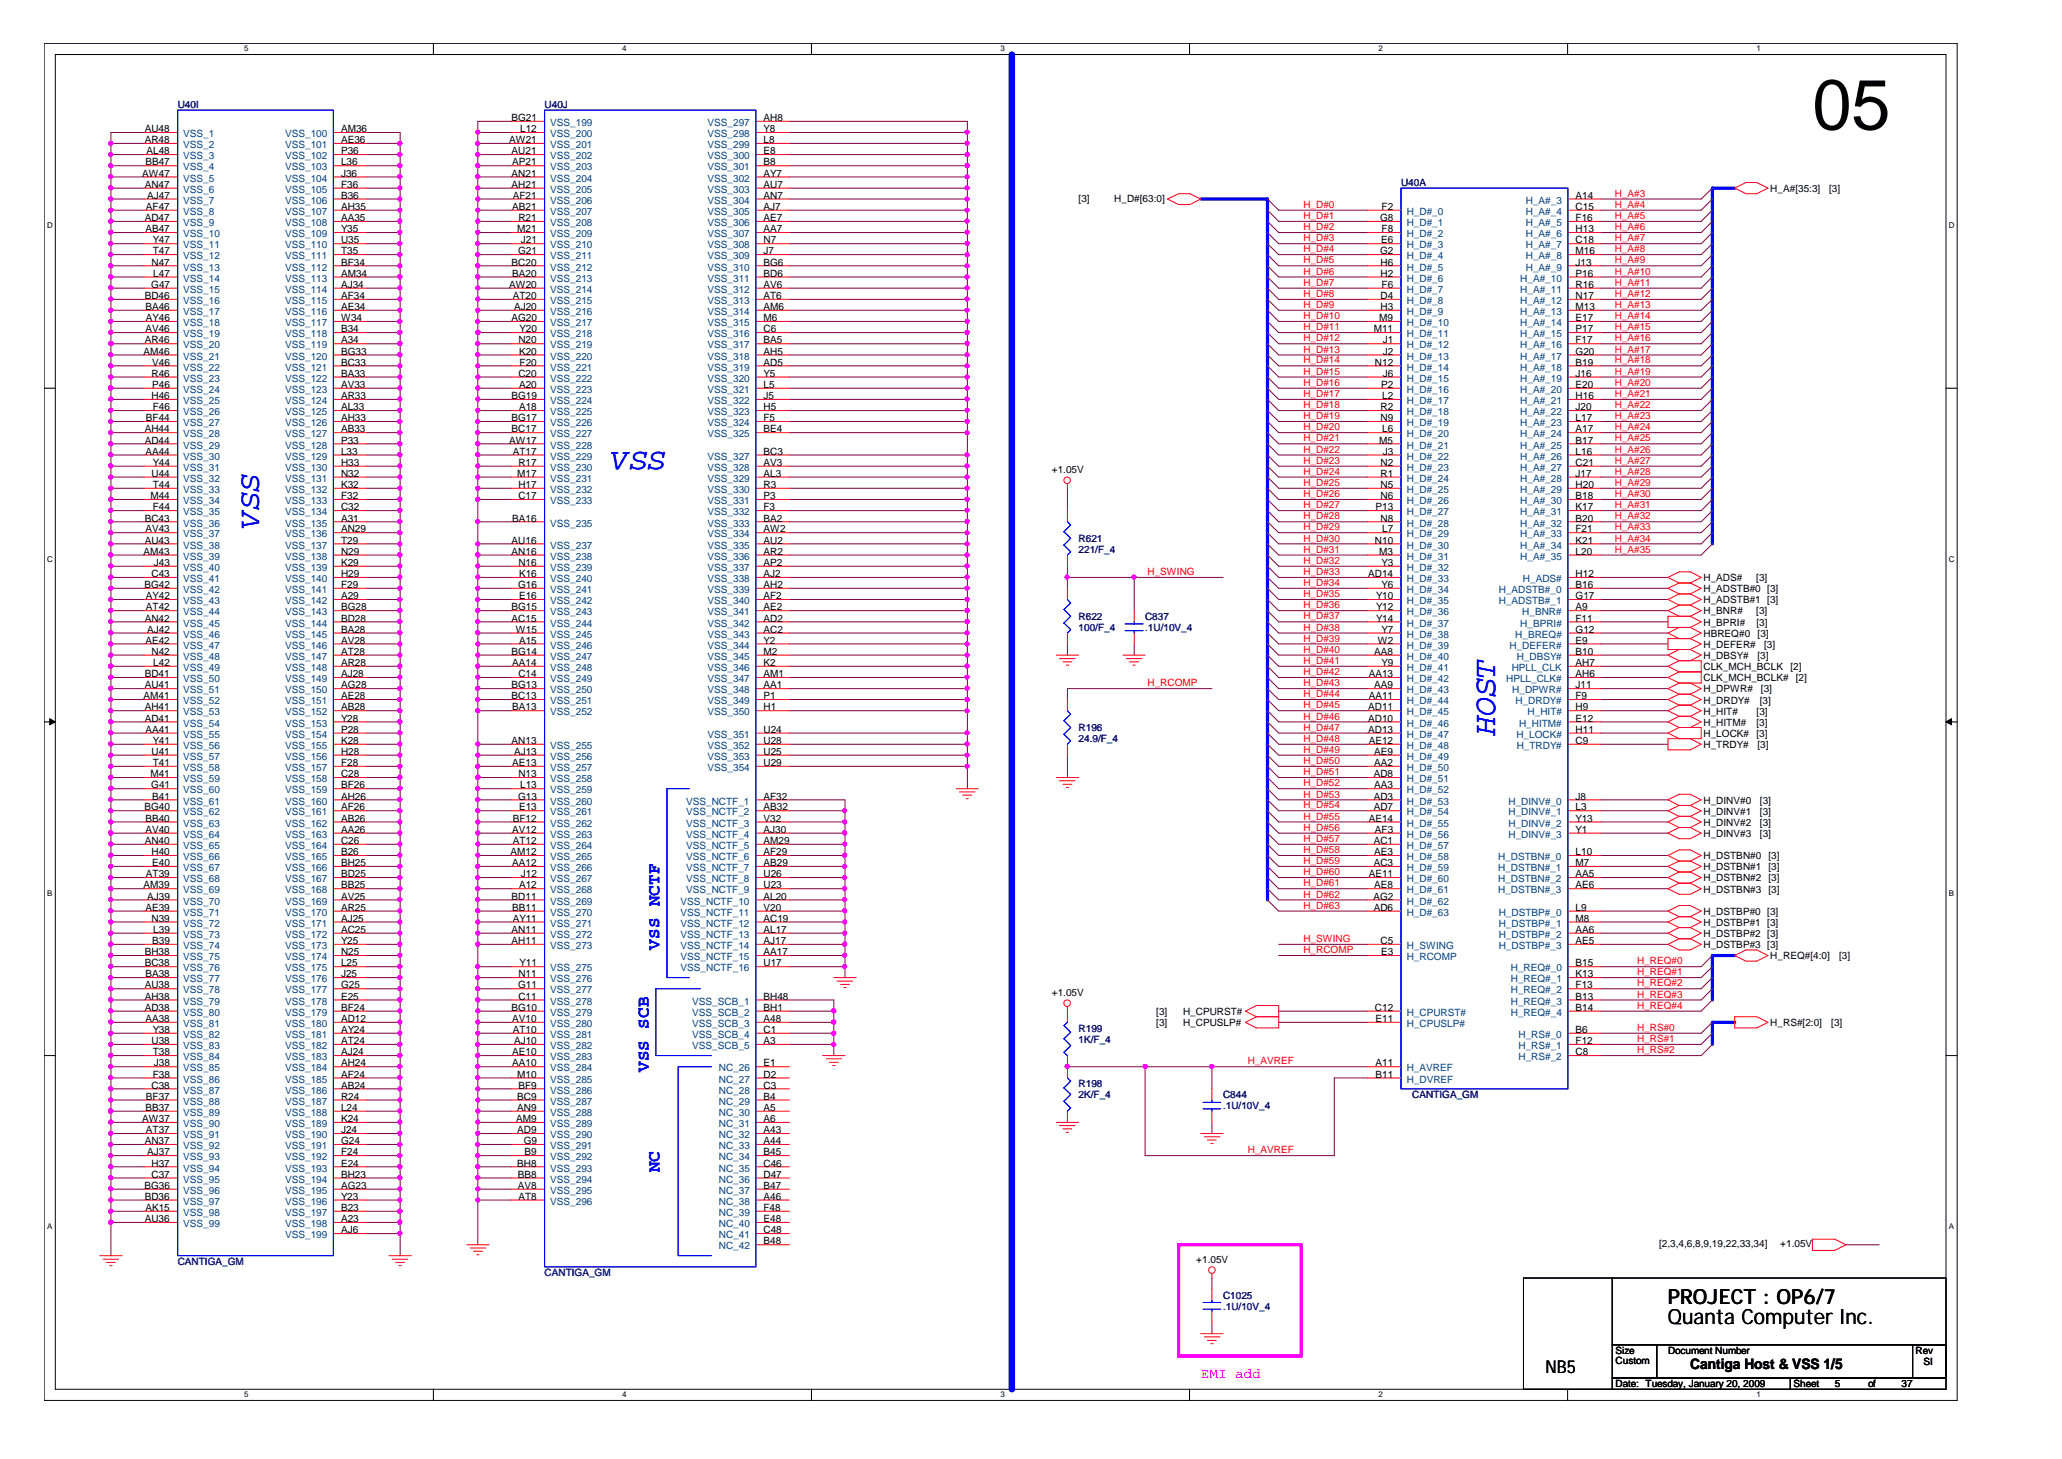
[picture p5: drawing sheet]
<svg xmlns="http://www.w3.org/2000/svg" width="297mm" height="210mm" viewBox="0 0 297 210" stroke-linecap="round" stroke-linejoin="round" font-family="sans-serif">
<defs><g id="words">
<text font-size="10.2" x="260.8" y="18.6">05</text>
<text font-size="4.6" fill="#00f" x="215.1" y="105.8" transform="rotate(-90 215.1 105.8)">HOST</text>
<g font-size="4.3" fill="#00f">
<text x="88" y="67.5">VSS</text>
<text x="37.3" y="76" transform="rotate(-90 37.3 76)">VSS</text>
</g>
<g font-size="3">
<text x="240" y="190.5">Quanta Computer Inc.</text>
<text x="240" y="187.6">PROJECT : OP6/7</text>
</g>
<g font-size="2.5" fill="#00f">
<text x="94.9" y="136.7" transform="rotate(-90 94.9 136.7)">VSS NCTF</text>
<text x="93.3" y="154.3" transform="rotate(-90 93.3 154.3)">VSS SCB</text>
<text x="94.9" y="168.7" transform="rotate(-90 94.9 168.7)">NC</text>
</g>
<text font-size="2.5" x="222.4" y="197.6">NB5</text>
<text font-size="2.1" x="243.2" y="197">Cantiga Host &amp; VSS 1/5</text>
<text font-size="2.1" fill="#f0f" x="172.8" y="198.3">EMI add</text>
<g font-size="1.4" fill="#000080">
<text x="25.6" y="15.6">U40I</text>
<text x="78.4" y="15.6">U40J</text>
<text x="201.6" y="26.8">U40A</text>
<text x="155.2" y="78">R621</text>
<text x="155.2" y="79.6">221/F_4</text>
<text x="155.2" y="89.2">R622</text>
<text x="164.8" y="89.2">C837</text>
<text x="155.2" y="90.8">100/F_4</text>
<text x="164.8" y="90.8">.1U/10V_4</text>
<text x="155.2" y="105.2">R196</text>
<text x="155.2" y="106.8">24.9/F_4</text>
<text x="155.2" y="148.4">R199</text>
<text x="155.2" y="150">1K/F_4</text>
<text x="155.2" y="156.4">R198</text>
<text x="155.2" y="158">2K/F_4</text>
<text x="176" y="158">C844</text>
<text x="176" y="159.6">.1U/10V_4</text>
<text x="203.2" y="158">CANTIGA_GM</text>
<text x="25.6" y="182">CANTIGA_GM</text>
<text x="78.4" y="183.6">CANTIGA_GM</text>
<text x="176" y="186.8">C1025</text>
<text x="176" y="188.4">.1U/10V_4</text>
</g>
<g font-size="1.4">
<text x="73.6" y="17.4">BG21</text>
<text x="109.9" y="17.4">AH8</text>
<text x="20.8" y="19">AU48</text>
<text x="20.8" y="20.6">AR48</text>
<text x="20.9" y="23.8">BB47</text>
<text x="21.1" y="22.2">AL48</text>
<text x="49.1" y="19">AM36</text>
<text x="49.1" y="20.6">AE36</text>
<text x="49.1" y="22.2">P36</text>
<text x="49.1" y="23.8">L36</text>
<text x="73.2" y="20.6">AW21</text>
<text x="73.6" y="22.2">AU21</text>
<text x="73.7" y="23.8">AP21</text>
<text x="74.8" y="19">L12</text>
<text x="109.9" y="19">Y8</text>
<text x="109.9" y="20.6">L8</text>
<text x="109.9" y="22.2">E8</text>
<text x="109.9" y="23.8">B8</text>
<text x="20.4" y="25.4">AW47</text>
<text x="20.8" y="27">AN47</text>
<text x="21.2" y="28.6">AJ47</text>
<text x="49.1" y="25.4">J36</text>
<text x="49.1" y="27">F36</text>
<text x="49.1" y="28.6">B36</text>
<text x="73.6" y="25.4">AN21</text>
<text x="73.6" y="27">AH21</text>
<text x="73.8" y="28.6">AF21</text>
<text x="109.9" y="25.4">AY7</text>
<text x="109.9" y="27">AU7</text>
<text x="109.9" y="28.6">AN7</text>
<text x="155.2" y="29.1">[3]</text>
<text x="160.3" y="29.1">H_D#[63:0]</text>
<text x="226.7" y="28.6">A14</text>
<text x="254.7" y="27.6">H_A#[35:3]</text>
<text x="263.2" y="27.6">[3]</text>
<text x="20.8" y="31.8">AD47</text>
<text x="20.9" y="33.4">AB47</text>
<text x="21" y="30.2">AF47</text>
<text x="22" y="35">Y47</text>
<text x="49.1" y="30.2">AH35</text>
<text x="49.1" y="31.8">AA35</text>
<text x="49.1" y="33.4">Y35</text>
<text x="49.1" y="35">U35</text>
<text x="73.7" y="30.2">AB21</text>
<text x="74.4" y="33.4">M21</text>
<text x="74.6" y="31.8">R21</text>
<text x="74.9" y="35">J21</text>
<text x="109.9" y="30.2">AJ7</text>
<text x="109.9" y="31.8">AE7</text>
<text x="109.9" y="33.4">AA7</text>
<text x="109.9" y="35">N7</text>
<text x="198.6" y="31.8">G8</text>
<text x="198.7" y="35">E6</text>
<text x="198.8" y="30.2">F2</text>
<text x="198.8" y="33.4">F8</text>
<text x="226.7" y="30.2">C15</text>
<text x="226.7" y="31.8">F16</text>
<text x="226.7" y="33.4">H13</text>
<text x="226.7" y="35">C18</text>
<text x="21.8" y="41.4">G47</text>
<text x="21.8" y="38.2">N47</text>
<text x="22" y="36.6">T47</text>
<text x="22.1" y="39.8">L47</text>
<text x="49.1" y="36.6">T35</text>
<text x="49.1" y="38.2">BF34</text>
<text x="49.1" y="39.8">AM34</text>
<text x="49.1" y="41.4">AJ34</text>
<text x="73.2" y="41.4">AW20</text>
<text x="73.6" y="38.2">BC20</text>
<text x="73.7" y="39.8">BA20</text>
<text x="74.5" y="36.6">G21</text>
<text x="109.9" y="36.6">J7</text>
<text x="109.9" y="38.2">BG6</text>
<text x="109.9" y="39.8">BD6</text>
<text x="109.9" y="41.4">AV6</text>
<text x="198.6" y="36.6">G2</text>
<text x="198.6" y="38.2">H6</text>
<text x="198.6" y="39.8">H2</text>
<text x="198.8" y="41.4">F6</text>
<text x="226.7" y="39.8">P16</text>
<text x="226.7" y="41.4">R16</text>
<text x="226.7" y="36.6">M16</text>
<text x="226.7" y="38.2">J13</text>
<text x="20.8" y="43">BD46</text>
<text x="20.9" y="44.6">BA46</text>
<text x="20.9" y="47.8">AV46</text>
<text x="21" y="46.2">AY46</text>
<text x="49.1" y="43">AF34</text>
<text x="49.1" y="44.6">AE34</text>
<text x="49.1" y="46.2">W34</text>
<text x="49.1" y="47.8">B34</text>
<text x="73.6" y="46.2">AG20</text>
<text x="73.8" y="43">AT20</text>
<text x="74" y="44.6">AJ20</text>
<text x="74.8" y="47.8">Y20</text>
<text x="109.9" y="43">AT6</text>
<text x="109.9" y="44.6">AM6</text>
<text x="109.9" y="46.2">M6</text>
<text x="109.9" y="47.8">C6</text>
<text x="197.7" y="47.8">M11</text>
<text x="198.5" y="46.2">M9</text>
<text x="198.6" y="43">D4</text>
<text x="198.6" y="44.6">H3</text>
<text x="226.7" y="43">N17</text>
<text x="226.7" y="44.6">M13</text>
<text x="226.7" y="46.2">E17</text>
<text x="226.7" y="47.8">P17</text>
<text x="20.7" y="51">AM46</text>
<text x="20.8" y="49.4">AR46</text>
<text x="21.9" y="52.6">V46</text>
<text x="49.1" y="49.4">A34</text>
<text x="49.1" y="51">BG33</text>
<text x="49.1" y="52.6">BC33</text>
<text x="74.6" y="49.4">N20</text>
<text x="74.7" y="51">K20</text>
<text x="74.8" y="52.6">F20</text>
<text x="109.9" y="49.4">BA5</text>
<text x="109.9" y="51">AH5</text>
<text x="109.9" y="52.6">AD5</text>
<text x="197.8" y="52.6">N12</text>
<text x="199" y="49.4">J1</text>
<text x="199" y="51">J2</text>
<text x="226.7" y="49.4">F17</text>
<text x="226.7" y="51">G20</text>
<text x="226.7" y="52.6">B19</text>
<text x="21.8" y="54.2">R46</text>
<text x="21.8" y="57.4">H46</text>
<text x="21.9" y="55.8">P46</text>
<text x="22" y="59">F46</text>
<text x="49.1" y="54.2">BA33</text>
<text x="49.1" y="55.8">AV33</text>
<text x="49.1" y="57.4">AR33</text>
<text x="49.1" y="59">AL33</text>
<text x="73.6" y="57.4">BG19</text>
<text x="74.6" y="54.2">C20</text>
<text x="74.7" y="55.8">A20</text>
<text x="74.7" y="59">A18</text>
<text x="109.9" y="54.2">Y5</text>
<text x="109.9" y="55.8">L5</text>
<text x="109.9" y="57.4">J5</text>
<text x="109.9" y="59">H5</text>
<text x="198.6" y="59">R2</text>
<text x="198.7" y="55.8">P2</text>
<text x="198.9" y="57.4">L2</text>
<text x="199" y="54.2">J6</text>
<text x="226.7" y="54.2">J16</text>
<text x="226.7" y="55.8">E20</text>
<text x="226.7" y="57.4">H16</text>
<text x="226.7" y="59">J20</text>
<text x="20.8" y="62.2">AH44</text>
<text x="20.8" y="63.8">AD44</text>
<text x="20.9" y="65.4">AA44</text>
<text x="21" y="60.6">BF44</text>
<text x="49.1" y="60.6">AH33</text>
<text x="49.1" y="62.2">AB33</text>
<text x="49.1" y="63.8">P33</text>
<text x="49.1" y="65.4">L33</text>
<text x="73.2" y="63.8">AW17</text>
<text x="73.6" y="60.6">BG17</text>
<text x="73.6" y="62.2">BC17</text>
<text x="73.8" y="65.4">AT17</text>
<text x="109.9" y="60.6">F5</text>
<text x="109.9" y="62.2">BE4</text>
<text x="109.9" y="65.4">BC3</text>
<text x="198.5" y="63.8">M5</text>
<text x="198.6" y="60.6">N9</text>
<text x="198.9" y="62.2">L6</text>
<text x="199" y="65.4">J3</text>
<text x="226.7" y="60.6">L17</text>
<text x="226.7" y="62.2">A17</text>
<text x="226.7" y="63.8">B17</text>
<text x="226.7" y="65.4">L16</text>
<text x="21.6" y="71.8">M44</text>
<text x="21.8" y="68.6">U44</text>
<text x="22" y="67">Y44</text>
<text x="22" y="70.2">T44</text>
<text x="49.1" y="67">H33</text>
<text x="49.1" y="68.6">N32</text>
<text x="49.1" y="70.2">K32</text>
<text x="49.1" y="71.8">F32</text>
<text x="74.4" y="68.6">M17</text>
<text x="74.6" y="67">R17</text>
<text x="74.6" y="70.2">H17</text>
<text x="74.6" y="71.8">C17</text>
<text x="109.9" y="67">AV3</text>
<text x="109.9" y="68.6">AL3</text>
<text x="109.9" y="70.2">R3</text>
<text x="109.9" y="71.8">P3</text>
<text x="151.3" y="68.1">+1.05V</text>
<text x="198.6" y="67">N2</text>
<text x="198.6" y="68.6">R1</text>
<text x="198.6" y="70.2">N5</text>
<text x="198.6" y="71.8">N6</text>
<text x="226.7" y="67">C21</text>
<text x="226.7" y="68.6">J17</text>
<text x="226.7" y="70.2">H20</text>
<text x="226.7" y="71.8">B18</text>
<text x="20.8" y="75">BC43</text>
<text x="20.9" y="76.6">AV43</text>
<text x="22" y="73.4">F44</text>
<text x="49.1" y="73.4">C32</text>
<text x="49.1" y="75">A31</text>
<text x="49.1" y="76.6">AN29</text>
<text x="73.7" y="75">BA16</text>
<text x="109.9" y="75">BA2</text>
<text x="109.9" y="73.4">F3</text>
<text x="109.9" y="76.6">AW2</text>
<text x="197.9" y="73.4">P13</text>
<text x="198.6" y="75">N8</text>
<text x="198.9" y="76.6">L7</text>
<text x="226.7" y="73.4">K17</text>
<text x="226.7" y="75">B20</text>
<text x="226.7" y="76.6">F21</text>
<text x="20.7" y="79.8">AM43</text>
<text x="20.8" y="78.2">AU43</text>
<text x="21.8" y="83">C43</text>
<text x="22.1" y="81.4">J43</text>
<text x="49.1" y="78.2">T29</text>
<text x="49.1" y="79.8">N29</text>
<text x="49.1" y="81.4">K29</text>
<text x="49.1" y="83">H29</text>
<text x="73.6" y="78.2">AU16</text>
<text x="73.6" y="79.8">AN16</text>
<text x="74.6" y="81.4">N16</text>
<text x="74.7" y="83">K16</text>
<text x="109.9" y="79.8">AR2</text>
<text x="109.9" y="78.2">AU2</text>
<text x="109.9" y="81.4">AP2</text>
<text x="109.9" y="83">AJ2</text>
<text x="196.8" y="83">AD14</text>
<text x="197.8" y="78.2">N10</text>
<text x="198.5" y="79.8">M3</text>
<text x="198.8" y="81.4">Y3</text>
<text x="226.7" y="83">H12</text>
<text x="226.7" y="78.2">K21</text>
<text x="226.7" y="79.8">L20</text>
<text x="245.1" y="83.6">H_ADS#</text>
<text x="252.7" y="83.6">[3]</text>
<text x="20.8" y="84.6">BG42</text>
<text x="20.8" y="89.4">AN42</text>
<text x="21" y="86.2">AY42</text>
<text x="21" y="87.8">AT42</text>
<text x="49.1" y="84.6">F29</text>
<text x="49.1" y="86.2">A29</text>
<text x="49.1" y="87.8">BG28</text>
<text x="49.1" y="89.4">BD28</text>
<text x="73.6" y="87.8">BG15</text>
<text x="73.6" y="89.4">AC15</text>
<text x="74.5" y="84.6">G16</text>
<text x="74.7" y="86.2">E16</text>
<text x="109.9" y="87.8">AE2</text>
<text x="109.9" y="86.2">AF2</text>
<text x="109.9" y="84.6">AH2</text>
<text x="109.9" y="89.4">AD2</text>
<text x="198" y="86.2">Y10</text>
<text x="198" y="87.8">Y12</text>
<text x="198" y="89.4">Y14</text>
<text x="198.8" y="84.6">Y6</text>
<text x="226.7" y="87.8">A9</text>
<text x="226.7" y="89.4">F11</text>
<text x="226.7" y="84.6">B16</text>
<text x="226.7" y="86.2">G17</text>
<text x="245.1" y="88.4">H_BNR#</text>
<text x="245.1" y="85.2">H_ADSTB#0 [3]</text>
<text x="245.1" y="86.8">H_ADSTB#1 [3]</text>
<text x="252.7" y="88.4">[3]</text>
<text x="20.9" y="92.6">AE42</text>
<text x="21.2" y="91">AJ42</text>
<text x="21.8" y="94.2">N42</text>
<text x="22.1" y="95.8">L42</text>
<text x="49.1" y="91">BA28</text>
<text x="49.1" y="92.6">AV28</text>
<text x="49.1" y="94.2">AT28</text>
<text x="49.1" y="95.8">AR28</text>
<text x="73.6" y="94.2">BG14</text>
<text x="73.7" y="95.8">AA14</text>
<text x="74.2" y="91">W15</text>
<text x="74.7" y="92.6">A15</text>
<text x="109.9" y="91">AC2</text>
<text x="109.9" y="92.6">Y2</text>
<text x="109.9" y="94.2">M2</text>
<text x="109.9" y="95.8">K2</text>
<text x="197.7" y="94.2">AA8</text>
<text x="198.2" y="92.6">W2</text>
<text x="198.8" y="91">Y7</text>
<text x="198.8" y="95.8">Y9</text>
<text x="226.7" y="91">G12</text>
<text x="226.7" y="95.8">AH7</text>
<text x="226.7" y="94.2">B10</text>
<text x="226.7" y="92.6">E9</text>
<text x="245.1" y="94.8">H_DBSY#</text>
<text x="245.1" y="93.2">H_DEFER#</text>
<text x="245.1" y="90">H_BPRI#</text>
<text x="245.1" y="91.6">HBREQ#0</text>
<text x="252.7" y="90">[3]</text>
<text x="252.9" y="94.8">[3]</text>
<text x="252.9" y="91.6">[3]</text>
<text x="253.8" y="93.2">[3]</text>
<text x="20.7" y="100.6">AM41</text>
<text x="20.8" y="97.4">BD41</text>
<text x="20.8" y="99">AU41</text>
<text x="49.1" y="97.4">AJ28</text>
<text x="49.1" y="99">AG28</text>
<text x="49.1" y="100.6">AE28</text>
<text x="73.6" y="99">BG13</text>
<text x="73.6" y="100.6">BC13</text>
<text x="74.6" y="97.4">C14</text>
<text x="109.9" y="97.4">AM1</text>
<text x="109.9" y="99">AA1</text>
<text x="109.9" y="100.6">P1</text>
<text x="196.9" y="97.4">AA13</text>
<text x="196.9" y="100.6">AA11</text>
<text x="197.7" y="99">AA9</text>
<text x="226.7" y="99">J11</text>
<text x="226.7" y="100.6">F9</text>
<text x="226.7" y="97.4">AH6</text>
<text x="245.1" y="101.2">H_DRDY#</text>
<text x="245.1" y="96.4">CLK_MCH_BCLK</text>
<text x="245.1" y="98">CLK_MCH_BCLK#</text>
<text x="245.1" y="99.6">H_DPWR#</text>
<text x="253.2" y="101.2">[3]</text>
<text x="253.4" y="99.6">[3]</text>
<text x="257.6" y="96.4">[2]</text>
<text x="258.4" y="98">[2]</text>
<text x="20.8" y="102.2">AH41</text>
<text x="20.8" y="103.8">AD41</text>
<text x="20.9" y="105.4">AA41</text>
<text x="22" y="107">Y41</text>
<text x="49.1" y="102.2">AB28</text>
<text x="49.1" y="103.8">Y28</text>
<text x="49.1" y="105.4">P28</text>
<text x="49.1" y="107">K28</text>
<text x="73.6" y="107">AN13</text>
<text x="73.7" y="102.2">BA13</text>
<text x="109.9" y="102.2">H1</text>
<text x="109.9" y="105.4">U24</text>
<text x="109.9" y="107">U28</text>
<text x="196.8" y="102.2">AD11</text>
<text x="196.8" y="103.8">AD10</text>
<text x="196.8" y="105.4">AD13</text>
<text x="196.9" y="107">AE12</text>
<text x="226.7" y="107">C9</text>
<text x="226.7" y="102.2">H9</text>
<text x="226.7" y="103.8">E12</text>
<text x="226.7" y="105.4">H11</text>
<text x="245.1" y="104.4">H_HITM#</text>
<text x="245.1" y="102.8">H_HIT#</text>
<text x="245.1" y="106">H_LOCK#</text>
<text x="245.1" y="107.6">H_TRDY#</text>
<text x="252.7" y="104.4">[3]</text>
<text x="252.7" y="106">[3]</text>
<text x="252.7" y="102.8">[3]</text>
<text x="252.9" y="107.6">[3]</text>
<text x="21.6" y="111.8">M41</text>
<text x="21.8" y="113.4">G41</text>
<text x="21.8" y="108.6">U41</text>
<text x="22" y="110.2">T41</text>
<text x="49.1" y="108.6">H28</text>
<text x="49.1" y="110.2">F28</text>
<text x="49.1" y="111.8">C28</text>
<text x="49.1" y="113.4">BF26</text>
<text x="73.7" y="110.2">AE13</text>
<text x="74" y="108.6">AJ13</text>
<text x="74.6" y="111.8">N13</text>
<text x="74.8" y="113.4">L13</text>
<text x="109.9" y="108.6">U25</text>
<text x="109.9" y="110.2">U29</text>
<text x="197.7" y="111.8">AD8</text>
<text x="197.7" y="110.2">AA2</text>
<text x="197.7" y="108.6">AE9</text>
<text x="197.7" y="113.4">AA3</text>
<text x="20.8" y="116.6">BG40</text>
<text x="20.9" y="118.2">BB40</text>
<text x="20.9" y="119.8">AV40</text>
<text x="21.9" y="115">B41</text>
<text x="49.1" y="115">AH26</text>
<text x="49.1" y="116.6">AF26</text>
<text x="49.1" y="118.2">AB26</text>
<text x="49.1" y="119.8">AA26</text>
<text x="73.7" y="119.8">AV12</text>
<text x="73.8" y="118.2">BF12</text>
<text x="74.5" y="115">G13</text>
<text x="74.7" y="116.6">E13</text>
<text x="109.9" y="115">AF32</text>
<text x="109.9" y="116.6">AB32</text>
<text x="109.9" y="118.2">V32</text>
<text x="109.9" y="119.8">AJ30</text>
<text x="196.9" y="118.2">AE14</text>
<text x="197.7" y="115">AD3</text>
<text x="197.7" y="116.6">AD7</text>
<text x="197.8" y="119.8">AF3</text>
<text x="226.7" y="115">J8</text>
<text x="226.7" y="116.6">L3</text>
<text x="226.7" y="118.2">Y13</text>
<text x="226.7" y="119.8">Y1</text>
<text x="245.1" y="118.8">H_DINV#2</text>
<text x="245.1" y="117.2">H_DINV#1</text>
<text x="245.1" y="115.6">H_DINV#0</text>
<text x="253.2" y="118.8">[3]</text>
<text x="253.2" y="117.2">[3]</text>
<text x="253.2" y="115.6">[3]</text>
<text x="20.8" y="121.4">AN40</text>
<text x="21.8" y="123">H40</text>
<text x="21.9" y="124.6">E40</text>
<text x="49.1" y="121.4">C26</text>
<text x="49.1" y="123">B26</text>
<text x="49.1" y="124.6">BH25</text>
<text x="73.4" y="123">AM12</text>
<text x="73.7" y="124.6">AA12</text>
<text x="73.8" y="121.4">AT12</text>
<text x="109.9" y="121.4">AM29</text>
<text x="109.9" y="123">AF29</text>
<text x="109.9" y="124.6">AB29</text>
<text x="197.7" y="121.4">AC1</text>
<text x="197.7" y="124.6">AC3</text>
<text x="197.7" y="123">AE3</text>
<text x="226.7" y="123">L10</text>
<text x="226.7" y="124.6">M7</text>
<text x="245.1" y="120.4">H_DINV#3</text>
<text x="245.1" y="125.2">H_DSTBN#1</text>
<text x="245.1" y="123.6">H_DSTBN#0</text>
<text x="253.2" y="120.4">[3]</text>
<text x="254.4" y="125.2">[3]</text>
<text x="254.4" y="123.6">[3]</text>
<text x="20.7" y="127.8">AM39</text>
<text x="20.9" y="131">AE39</text>
<text x="21" y="126.2">AT39</text>
<text x="21.2" y="129.4">AJ39</text>
<text x="49.1" y="126.2">BD25</text>
<text x="49.1" y="127.8">BB25</text>
<text x="49.1" y="129.4">AV25</text>
<text x="49.1" y="131">AR25</text>
<text x="73.6" y="129.4">BD11</text>
<text x="73.7" y="131">BB11</text>
<text x="74.7" y="127.8">A12</text>
<text x="74.9" y="126.2">J12</text>
<text x="109.9" y="126.2">U26</text>
<text x="109.9" y="127.8">U23</text>
<text x="109.9" y="129.4">AL20</text>
<text x="109.9" y="131">V20</text>
<text x="196.9" y="126.2">AE11</text>
<text x="197.6" y="129.4">AG2</text>
<text x="197.7" y="131">AD6</text>
<text x="197.7" y="127.8">AE8</text>
<text x="226.7" y="126.2">AA5</text>
<text x="226.7" y="127.8">AE6</text>
<text x="226.7" y="131">L9</text>
<text x="245.1" y="128.4">H_DSTBN#3</text>
<text x="245.1" y="126.8">H_DSTBN#2</text>
<text x="245.1" y="131.6">H_DSTBP#0 [3]</text>
<text x="254.4" y="128.4">[3]</text>
<text x="254.4" y="126.8">[3]</text>
<text x="20.8" y="137.4">BH38</text>
<text x="21.8" y="132.6">N39</text>
<text x="21.9" y="135.8">B39</text>
<text x="22.1" y="134.2">L39</text>
<text x="49.1" y="132.6">AJ25</text>
<text x="49.1" y="134.2">AC25</text>
<text x="49.1" y="135.8">Y25</text>
<text x="49.1" y="137.4">N25</text>
<text x="73.6" y="134.2">AN11</text>
<text x="73.6" y="135.8">AH11</text>
<text x="73.8" y="132.6">AY11</text>
<text x="109.9" y="132.6">AC19</text>
<text x="109.9" y="134.2">AL17</text>
<text x="109.9" y="135.8">AJ17</text>
<text x="109.9" y="137.4">AA17</text>
<text x="198.6" y="135.8">C5</text>
<text x="198.7" y="137.4">E3</text>
<text x="226.7" y="132.6">M8</text>
<text x="226.7" y="134.2">AA6</text>
<text x="226.7" y="135.8">AE5</text>
<text x="245.1" y="136.4">H_DSTBP#3 [3]</text>
<text x="245.1" y="134.8">H_DSTBP#2 [3]</text>
<text x="245.1" y="133.2">H_DSTBP#1 [3]</text>
<text x="20.8" y="139">BC38</text>
<text x="20.8" y="142.2">AU38</text>
<text x="20.8" y="143.8">AH38</text>
<text x="20.9" y="140.6">BA38</text>
<text x="49.1" y="139">L25</text>
<text x="49.1" y="140.6">J25</text>
<text x="49.1" y="142.2">G25</text>
<text x="49.1" y="143.8">E25</text>
<text x="74.5" y="142.2">G11</text>
<text x="74.6" y="140.6">N11</text>
<text x="74.6" y="143.8">C11</text>
<text x="74.8" y="139">Y11</text>
<text x="109.9" y="139">U17</text>
<text x="109.9" y="143.8">BH48</text>
<text x="151.3" y="143.3">+1.05V</text>
<text x="226.7" y="142.2">F13</text>
<text x="226.7" y="143.8">B13</text>
<text x="226.7" y="139">B15</text>
<text x="226.7" y="140.6">K13</text>
<text x="254.7" y="138">H_REQ#[4:0]</text>
<text x="264.6" y="138">[3]</text>
<text x="20.8" y="145.4">AD38</text>
<text x="20.9" y="147">AA38</text>
<text x="22" y="148.6">Y38</text>
<text x="49.1" y="145.4">BF24</text>
<text x="49.1" y="148.6">AY24</text>
<text x="49.1" y="147">AD12</text>
<text x="73.6" y="145.4">BG10</text>
<text x="73.7" y="147">AV10</text>
<text x="73.8" y="148.6">AT10</text>
<text x="109.9" y="145.4">BH1</text>
<text x="109.9" y="147">A48</text>
<text x="109.9" y="148.6">C1</text>
<text x="166.4" y="146">[3]</text>
<text x="166.4" y="147.6">[3]</text>
<text x="170.2" y="146">H_CPURST#</text>
<text x="170.2" y="147.6">H_CPUSLP#</text>
<text x="197.8" y="145.4">C12</text>
<text x="197.9" y="147">E11</text>
<text x="226.7" y="145.4">B14</text>
<text x="226.7" y="148.6">B6</text>
<text x="254.7" y="147.6">H_RS#[2:0]</text>
<text x="263.5" y="147.6">[3]</text>
<text x="21.8" y="150.2">U38</text>
<text x="22" y="151.8">T38</text>
<text x="22" y="155">F38</text>
<text x="22.1" y="153.4">J38</text>
<text x="49.1" y="150.2">AT24</text>
<text x="49.1" y="153.4">AH24</text>
<text x="49.1" y="151.8">AJ24</text>
<text x="49.1" y="155">AF24</text>
<text x="73.7" y="151.8">AE10</text>
<text x="73.7" y="153.4">AA10</text>
<text x="74" y="150.2">AJ10</text>
<text x="74.4" y="155">M10</text>
<text x="109.9" y="150.2">A3</text>
<text x="109.9" y="153.4">E1</text>
<text x="109.9" y="155">D2</text>
<text x="197.9" y="153.4">A11</text>
<text x="197.9" y="155">B11</text>
<text x="226.7" y="150.2">F12</text>
<text x="226.7" y="151.8">C8</text>
<text x="20.4" y="161.4">AW37</text>
<text x="20.9" y="159.8">BB37</text>
<text x="21" y="158.2">BF37</text>
<text x="21.8" y="156.6">C38</text>
<text x="49.1" y="156.6">AB24</text>
<text x="49.1" y="159.8">L24</text>
<text x="49.1" y="158.2">R24</text>
<text x="49.1" y="161.4">K24</text>
<text x="74.3" y="161.4">AM9</text>
<text x="74.4" y="159.8">AN9</text>
<text x="74.4" y="158.2">BC9</text>
<text x="74.6" y="156.6">BF9</text>
<text x="109.9" y="156.6">C3</text>
<text x="109.9" y="158.2">B4</text>
<text x="109.9" y="159.8">A5</text>
<text x="109.9" y="161.4">A6</text>
<text x="20.8" y="164.6">AN37</text>
<text x="21" y="163">AT37</text>
<text x="21.2" y="166.2">AJ37</text>
<text x="21.8" y="167.8">H37</text>
<text x="49.1" y="164.6">G24</text>
<text x="49.1" y="167.8">E24</text>
<text x="49.1" y="163">J24</text>
<text x="49.1" y="166.2">F24</text>
<text x="74.4" y="167.8">BH8</text>
<text x="74.4" y="163">AD9</text>
<text x="75.4" y="164.6">G9</text>
<text x="75.5" y="166.2">B9</text>
<text x="109.9" y="163">A43</text>
<text x="109.9" y="164.6">A44</text>
<text x="109.9" y="166.2">B45</text>
<text x="109.9" y="167.8">C46</text>
<text x="20.8" y="171">BG36</text>
<text x="20.8" y="172.6">BD36</text>
<text x="21.8" y="169.4">C37</text>
<text x="49.1" y="171">AG23</text>
<text x="49.1" y="169.4">BH23</text>
<text x="49.1" y="172.6">Y23</text>
<text x="74.5" y="169.4">BB8</text>
<text x="74.5" y="171">AV8</text>
<text x="74.6" y="172.6">AT8</text>
<text x="109.9" y="169.4">D47</text>
<text x="109.9" y="171">B47</text>
<text x="109.9" y="172.6">A46</text>
<text x="20.8" y="175.8">AU36</text>
<text x="20.9" y="174.2">AK15</text>
<text x="49.1" y="175.8">A23</text>
<text x="49.1" y="174.2">B23</text>
<text x="49.1" y="177.4">AJ6</text>
<text x="109.9" y="174.2">F48</text>
<text x="109.9" y="175.8">E48</text>
<text x="109.9" y="177.4">C48</text>
<text x="109.9" y="179">B48</text>
<text x="238.7" y="179.5">[2,3,4,6,8,9,19,22,33,34]</text>
<text x="256.2" y="179.5">+1.05V</text>
<text x="172.1" y="181.7">+1.05V</text>
<text x="232.5" y="194.8">Size</text>
<text x="232.5" y="196.3">Custom</text>
<text x="240" y="194.8">Document Number</text>
<text x="275.6" y="194.8">Rev</text>
<text x="276.8" y="196.4">SI</text>
<text x="232.5" y="199.6">Date: Tuesday, January 20, 2009</text>
<text x="258.1" y="199.6">Sheet</text>
<text x="264" y="199.6">5</text>
<text x="268.8" y="199.6">of</text>
<text x="273.6" y="199.6">37</text>
</g>
<g font-size="1.4" fill="#004080">
<text x="26.4" y="19.7">VSS_1</text>
<text x="26.4" y="21.3">VSS_2</text>
<text x="26.4" y="22.9">VSS_3</text>
<text x="41" y="19.7">VSS_100</text>
<text x="41" y="21.3">VSS_101</text>
<text x="41" y="22.9">VSS_102</text>
<text x="79.2" y="18.1">VSS_199</text>
<text x="79.2" y="21.3">VSS_201</text>
<text x="79.2" y="22.9">VSS_202</text>
<text x="79.2" y="19.7">VSS_200</text>
<text x="101.8" y="18.1">VSS_297</text>
<text x="101.8" y="19.7">VSS_298</text>
<text x="101.8" y="21.3">VSS_299</text>
<text x="101.8" y="22.9">VSS_300</text>
<text x="26.4" y="24.5">VSS_4</text>
<text x="26.4" y="26.1">VSS_5</text>
<text x="26.4" y="27.7">VSS_6</text>
<text x="26.4" y="29.3">VSS_7</text>
<text x="41" y="24.5">VSS_103</text>
<text x="41" y="26.1">VSS_104</text>
<text x="41" y="27.7">VSS_105</text>
<text x="41" y="29.3">VSS_106</text>
<text x="79.2" y="24.5">VSS_203</text>
<text x="79.2" y="26.1">VSS_204</text>
<text x="79.2" y="27.7">VSS_205</text>
<text x="79.2" y="29.3">VSS_206</text>
<text x="101.8" y="24.5">VSS_301</text>
<text x="101.8" y="26.1">VSS_302</text>
<text x="101.8" y="27.7">VSS_303</text>
<text x="101.8" y="29.3">VSS_304</text>
<text x="219.5" y="29.3">H_A#_3</text>
<text x="26.4" y="30.9">VSS_8</text>
<text x="26.4" y="32.5">VSS_9</text>
<text x="26.4" y="34.1">VSS_10</text>
<text x="26.4" y="35.7">VSS_11</text>
<text x="41" y="30.9">VSS_107</text>
<text x="41" y="32.5">VSS_108</text>
<text x="41" y="34.1">VSS_109</text>
<text x="41" y="35.7">VSS_110</text>
<text x="79.2" y="30.9">VSS_207</text>
<text x="79.2" y="32.5">VSS_208</text>
<text x="79.2" y="34.1">VSS_209</text>
<text x="79.2" y="35.7">VSS_210</text>
<text x="101.8" y="30.9">VSS_305</text>
<text x="101.8" y="32.5">VSS_306</text>
<text x="101.8" y="34.1">VSS_307</text>
<text x="101.8" y="35.7">VSS_308</text>
<text x="202.4" y="30.9">H_D#_0</text>
<text x="202.4" y="32.5">H_D#_1</text>
<text x="202.4" y="34.1">H_D#_2</text>
<text x="202.4" y="35.7">H_D#_3</text>
<text x="219.5" y="30.9">H_A#_4</text>
<text x="219.5" y="32.5">H_A#_5</text>
<text x="219.5" y="34.1">H_A#_6</text>
<text x="219.5" y="35.7">H_A#_7</text>
<text x="26.4" y="37.3">VSS_12</text>
<text x="26.4" y="38.9">VSS_13</text>
<text x="26.4" y="40.5">VSS_14</text>
<text x="41" y="37.3">VSS_111</text>
<text x="41" y="38.9">VSS_112</text>
<text x="41" y="40.5">VSS_113</text>
<text x="79.2" y="37.3">VSS_211</text>
<text x="79.2" y="38.9">VSS_212</text>
<text x="79.2" y="40.5">VSS_213</text>
<text x="101.8" y="37.3">VSS_309</text>
<text x="101.8" y="38.9">VSS_310</text>
<text x="101.8" y="40.5">VSS_311</text>
<text x="202.4" y="37.3">H_D#_4</text>
<text x="202.4" y="38.9">H_D#_5</text>
<text x="202.4" y="40.5">H_D#_6</text>
<text x="218.7" y="40.5">H_A#_10</text>
<text x="219.5" y="37.3">H_A#_8</text>
<text x="219.5" y="38.9">H_A#_9</text>
<text x="26.4" y="42.1">VSS_15</text>
<text x="26.4" y="43.7">VSS_16</text>
<text x="26.4" y="45.3">VSS_17</text>
<text x="26.4" y="46.9">VSS_18</text>
<text x="41" y="42.1">VSS_114</text>
<text x="41" y="43.7">VSS_115</text>
<text x="41" y="45.3">VSS_116</text>
<text x="41" y="46.9">VSS_117</text>
<text x="79.2" y="42.1">VSS_214</text>
<text x="79.2" y="43.7">VSS_215</text>
<text x="79.2" y="45.3">VSS_216</text>
<text x="79.2" y="46.9">VSS_217</text>
<text x="101.8" y="42.1">VSS_312</text>
<text x="101.8" y="43.7">VSS_313</text>
<text x="101.8" y="45.3">VSS_314</text>
<text x="101.8" y="46.9">VSS_315</text>
<text x="202.4" y="46.9">H_D#_10</text>
<text x="202.4" y="43.7">H_D#_8</text>
<text x="202.4" y="45.3">H_D#_9</text>
<text x="202.4" y="42.1">H_D#_7</text>
<text x="218.7" y="42.1">H_A#_11</text>
<text x="218.7" y="43.7">H_A#_12</text>
<text x="218.7" y="45.3">H_A#_13</text>
<text x="218.7" y="46.9">H_A#_14</text>
<text x="26.4" y="48.5">VSS_19</text>
<text x="26.4" y="50.1">VSS_20</text>
<text x="26.4" y="51.7">VSS_21</text>
<text x="26.4" y="53.3">VSS_22</text>
<text x="41" y="48.5">VSS_118</text>
<text x="41" y="50.1">VSS_119</text>
<text x="41" y="51.7">VSS_120</text>
<text x="41" y="53.3">VSS_121</text>
<text x="79.2" y="48.5">VSS_218</text>
<text x="79.2" y="50.1">VSS_219</text>
<text x="79.2" y="51.7">VSS_220</text>
<text x="79.2" y="53.3">VSS_221</text>
<text x="101.8" y="48.5">VSS_316</text>
<text x="101.8" y="50.1">VSS_317</text>
<text x="101.8" y="51.7">VSS_318</text>
<text x="101.8" y="53.3">VSS_319</text>
<text x="202.4" y="48.5">H_D#_11</text>
<text x="202.4" y="50.1">H_D#_12</text>
<text x="202.4" y="51.7">H_D#_13</text>
<text x="202.4" y="53.3">H_D#_14</text>
<text x="218.7" y="48.5">H_A#_15</text>
<text x="218.7" y="50.1">H_A#_16</text>
<text x="218.7" y="51.7">H_A#_17</text>
<text x="218.7" y="53.3">H_A#_18</text>
<text x="26.4" y="54.9">VSS_23</text>
<text x="26.4" y="56.5">VSS_24</text>
<text x="26.4" y="58.1">VSS_25</text>
<text x="26.4" y="59.7">VSS_26</text>
<text x="41" y="54.9">VSS_122</text>
<text x="41" y="56.5">VSS_123</text>
<text x="41" y="58.1">VSS_124</text>
<text x="41" y="59.7">VSS_125</text>
<text x="79.2" y="54.9">VSS_222</text>
<text x="79.2" y="56.5">VSS_223</text>
<text x="79.2" y="58.1">VSS_224</text>
<text x="79.2" y="59.7">VSS_225</text>
<text x="101.8" y="54.9">VSS_320</text>
<text x="101.8" y="56.5">VSS_321</text>
<text x="101.8" y="58.1">VSS_322</text>
<text x="101.8" y="59.7">VSS_323</text>
<text x="202.4" y="54.9">H_D#_15</text>
<text x="202.4" y="56.5">H_D#_16</text>
<text x="202.4" y="58.1">H_D#_17</text>
<text x="202.4" y="59.7">H_D#_18</text>
<text x="218.7" y="54.9">H_A#_19</text>
<text x="218.7" y="56.5">H_A#_20</text>
<text x="218.7" y="58.1">H_A#_21</text>
<text x="218.7" y="59.7">H_A#_22</text>
<text x="26.4" y="61.3">VSS_27</text>
<text x="26.4" y="62.9">VSS_28</text>
<text x="26.4" y="64.5">VSS_29</text>
<text x="41" y="61.3">VSS_126</text>
<text x="41" y="62.9">VSS_127</text>
<text x="41" y="64.5">VSS_128</text>
<text x="79.2" y="61.3">VSS_226</text>
<text x="79.2" y="62.9">VSS_227</text>
<text x="79.2" y="64.5">VSS_228</text>
<text x="101.8" y="61.3">VSS_324</text>
<text x="101.8" y="62.9">VSS_325</text>
<text x="202.4" y="62.9">H_D#_20</text>
<text x="202.4" y="61.3">H_D#_19</text>
<text x="202.4" y="64.5">H_D#_21</text>
<text x="218.7" y="61.3">H_A#_23</text>
<text x="218.7" y="62.9">H_A#_24</text>
<text x="218.7" y="64.5">H_A#_25</text>
<text x="26.4" y="66.1">VSS_30</text>
<text x="26.4" y="67.7">VSS_31</text>
<text x="26.4" y="69.3">VSS_32</text>
<text x="26.4" y="70.9">VSS_33</text>
<text x="41" y="66.1">VSS_129</text>
<text x="41" y="67.7">VSS_130</text>
<text x="41" y="69.3">VSS_131</text>
<text x="41" y="70.9">VSS_132</text>
<text x="79.2" y="66.1">VSS_229</text>
<text x="79.2" y="67.7">VSS_230</text>
<text x="79.2" y="69.3">VSS_231</text>
<text x="79.2" y="70.9">VSS_232</text>
<text x="101.8" y="66.1">VSS_327</text>
<text x="101.8" y="67.7">VSS_328</text>
<text x="101.8" y="69.3">VSS_329</text>
<text x="101.8" y="70.9">VSS_330</text>
<text x="202.4" y="66.1">H_D#_22</text>
<text x="202.4" y="67.7">H_D#_23</text>
<text x="202.4" y="69.3">H_D#_24</text>
<text x="202.4" y="70.9">H_D#_25</text>
<text x="218.7" y="66.1">H_A#_26</text>
<text x="218.7" y="67.7">H_A#_27</text>
<text x="218.7" y="69.3">H_A#_28</text>
<text x="218.7" y="70.9">H_A#_29</text>
<text x="26.4" y="72.5">VSS_34</text>
<text x="26.4" y="74.1">VSS_35</text>
<text x="26.4" y="75.7">VSS_36</text>
<text x="26.4" y="77.3">VSS_37</text>
<text x="41" y="72.5">VSS_133</text>
<text x="41" y="74.1">VSS_134</text>
<text x="41" y="75.7">VSS_135</text>
<text x="41" y="77.3">VSS_136</text>
<text x="79.2" y="72.5">VSS_233</text>
<text x="79.2" y="75.7">VSS_235</text>
<text x="101.8" y="72.5">VSS_331</text>
<text x="101.8" y="75.7">VSS_333</text>
<text x="101.8" y="74.1">VSS_332</text>
<text x="101.8" y="77.3">VSS_334</text>
<text x="202.4" y="72.5">H_D#_26</text>
<text x="202.4" y="74.1">H_D#_27</text>
<text x="202.4" y="75.7">H_D#_28</text>
<text x="202.4" y="77.3">H_D#_29</text>
<text x="218.7" y="72.5">H_A#_30</text>
<text x="218.7" y="74.1">H_A#_31</text>
<text x="218.7" y="75.7">H_A#_32</text>
<text x="218.7" y="77.3">H_A#_33</text>
<text x="26.4" y="78.9">VSS_38</text>
<text x="26.4" y="80.5">VSS_39</text>
<text x="26.4" y="82.1">VSS_40</text>
<text x="26.4" y="83.7">VSS_41</text>
<text x="41" y="78.9">VSS_137</text>
<text x="41" y="80.5">VSS_138</text>
<text x="41" y="82.1">VSS_139</text>
<text x="41" y="83.7">VSS_140</text>
<text x="79.2" y="78.9">VSS_237</text>
<text x="79.2" y="80.5">VSS_238</text>
<text x="79.2" y="82.1">VSS_239</text>
<text x="79.2" y="83.7">VSS_240</text>
<text x="101.8" y="80.5">VSS_336</text>
<text x="101.8" y="78.9">VSS_335</text>
<text x="101.8" y="82.1">VSS_337</text>
<text x="101.8" y="83.7">VSS_338</text>
<text x="202.4" y="78.9">H_D#_30</text>
<text x="202.4" y="80.5">H_D#_31</text>
<text x="202.4" y="82.1">H_D#_32</text>
<text x="202.4" y="83.7">H_D#_33</text>
<text x="218.7" y="78.9">H_A#_34</text>
<text x="218.7" y="80.5">H_A#_35</text>
<text x="219.1" y="83.7">H_ADS#</text>
<text x="26.4" y="85.3">VSS_42</text>
<text x="26.4" y="86.9">VSS_43</text>
<text x="26.4" y="88.5">VSS_44</text>
<text x="41" y="85.3">VSS_141</text>
<text x="41" y="86.9">VSS_142</text>
<text x="41" y="88.5">VSS_143</text>
<text x="79.2" y="85.3">VSS_241</text>
<text x="79.2" y="86.9">VSS_242</text>
<text x="79.2" y="88.5">VSS_243</text>
<text x="101.8" y="88.5">VSS_341</text>
<text x="101.8" y="86.9">VSS_340</text>
<text x="101.8" y="85.3">VSS_339</text>
<text x="202.4" y="85.3">H_D#_34</text>
<text x="202.4" y="86.9">H_D#_35</text>
<text x="202.4" y="88.5">H_D#_36</text>
<text x="215.6" y="85.3">H_ADSTB#_0</text>
<text x="215.6" y="86.9">H_ADSTB#_1</text>
<text x="219" y="88.5">H_BNR#</text>
<text x="26.4" y="90.1">VSS_45</text>
<text x="26.4" y="91.8">VSS_46</text>
<text x="26.4" y="93.3">VSS_47</text>
<text x="26.4" y="94.9">VSS_48</text>
<text x="41" y="90.1">VSS_144</text>
<text x="41" y="91.8">VSS_145</text>
<text x="41" y="93.3">VSS_146</text>
<text x="41" y="94.9">VSS_147</text>
<text x="79.2" y="91.8">VSS_245</text>
<text x="79.2" y="93.3">VSS_246</text>
<text x="79.2" y="94.9">VSS_247</text>
<text x="79.2" y="90.1">VSS_244</text>
<text x="101.8" y="90.1">VSS_342</text>
<text x="101.8" y="91.8">VSS_343</text>
<text x="101.8" y="93.3">VSS_344</text>
<text x="101.8" y="94.9">VSS_345</text>
<text x="202.4" y="94.9">H_D#_40</text>
<text x="202.4" y="90.1">H_D#_37</text>
<text x="202.4" y="91.8">H_D#_38</text>
<text x="202.4" y="93.3">H_D#_39</text>
<text x="217.2" y="93.3">H_DEFER#</text>
<text x="218" y="91.8">H_BREQ#</text>
<text x="218.2" y="94.9">H_DBSY#</text>
<text x="218.7" y="90.1">H_BPRI#</text>
<text x="26.4" y="96.5">VSS_49</text>
<text x="26.4" y="98.1">VSS_50</text>
<text x="26.4" y="99.8">VSS_51</text>
<text x="26.4" y="101.3">VSS_52</text>
<text x="41" y="96.5">VSS_148</text>
<text x="41" y="98.1">VSS_149</text>
<text x="41" y="99.8">VSS_150</text>
<text x="41" y="101.3">VSS_151</text>
<text x="79.2" y="96.5">VSS_248</text>
<text x="79.2" y="98.1">VSS_249</text>
<text x="79.2" y="99.8">VSS_250</text>
<text x="79.2" y="101.3">VSS_251</text>
<text x="101.8" y="96.5">VSS_346</text>
<text x="101.8" y="98.1">VSS_347</text>
<text x="101.8" y="99.8">VSS_348</text>
<text x="101.8" y="101.3">VSS_349</text>
<text x="202.4" y="96.5">H_D#_41</text>
<text x="202.4" y="98.1">H_D#_42</text>
<text x="202.4" y="99.8">H_D#_43</text>
<text x="202.4" y="101.3">H_D#_44</text>
<text x="216.7" y="98.1">HPLL_CLK#</text>
<text x="217.5" y="96.5">HPLL_CLK</text>
<text x="217.6" y="99.8">H_DPWR#</text>
<text x="218.1" y="101.3">H_DRDY#</text>
<text x="26.4" y="102.9">VSS_53</text>
<text x="26.4" y="104.5">VSS_54</text>
<text x="26.4" y="106.1">VSS_55</text>
<text x="26.4" y="107.8">VSS_56</text>
<text x="41" y="102.9">VSS_152</text>
<text x="41" y="104.5">VSS_153</text>
<text x="41" y="106.1">VSS_154</text>
<text x="41" y="107.8">VSS_155</text>
<text x="79.2" y="102.9">VSS_252</text>
<text x="79.2" y="107.8">VSS_255</text>
<text x="101.8" y="102.9">VSS_350</text>
<text x="101.8" y="106.1">VSS_351</text>
<text x="101.8" y="107.8">VSS_352</text>
<text x="202.4" y="102.9">H_D#_45</text>
<text x="202.4" y="104.5">H_D#_46</text>
<text x="202.4" y="106.1">H_D#_47</text>
<text x="202.4" y="107.8">H_D#_48</text>
<text x="218.2" y="106.1">H_LOCK#</text>
<text x="218.2" y="107.8">H_TRDY#</text>
<text x="218.6" y="104.5">H_HITM#</text>
<text x="219.8" y="102.9">H_HIT#</text>
<text x="26.4" y="109.3">VSS_57</text>
<text x="26.4" y="110.9">VSS_58</text>
<text x="26.4" y="112.5">VSS_59</text>
<text x="41" y="109.3">VSS_156</text>
<text x="41" y="110.9">VSS_157</text>
<text x="41" y="112.5">VSS_158</text>
<text x="79.2" y="109.3">VSS_256</text>
<text x="79.2" y="110.9">VSS_257</text>
<text x="79.2" y="112.5">VSS_258</text>
<text x="101.8" y="109.3">VSS_353</text>
<text x="101.8" y="110.9">VSS_354</text>
<text x="202.4" y="110.9">H_D#_50</text>
<text x="202.4" y="109.3">H_D#_49</text>
<text x="202.4" y="112.5">H_D#_51</text>
<text x="26.4" y="114.1">VSS_60</text>
<text x="26.4" y="115.8">VSS_61</text>
<text x="26.4" y="117.3">VSS_62</text>
<text x="26.4" y="118.9">VSS_63</text>
<text x="41" y="114.1">VSS_159</text>
<text x="41" y="115.8">VSS_160</text>
<text x="41" y="117.3">VSS_161</text>
<text x="41" y="118.9">VSS_162</text>
<text x="79.2" y="114.1">VSS_259</text>
<text x="79.2" y="115.8">VSS_260</text>
<text x="79.2" y="117.3">VSS_261</text>
<text x="79.2" y="118.9">VSS_262</text>
<text x="98.7" y="115.8">VSS_NCTF_1</text>
<text x="98.7" y="117.3">VSS_NCTF_2</text>
<text x="98.7" y="118.9">VSS_NCTF_3</text>
<text x="202.4" y="114.1">H_D#_52</text>
<text x="202.4" y="115.8">H_D#_53</text>
<text x="202.4" y="117.3">H_D#_54</text>
<text x="202.4" y="118.9">H_D#_55</text>
<text x="217" y="115.8">H_DINV#_0</text>
<text x="217" y="117.3">H_DINV#_1</text>
<text x="217" y="118.9">H_DINV#_2</text>
<text x="26.4" y="120.5">VSS_64</text>
<text x="26.4" y="122.1">VSS_65</text>
<text x="26.4" y="123.8">VSS_66</text>
<text x="26.4" y="125.3">VSS_67</text>
<text x="41" y="120.5">VSS_163</text>
<text x="41" y="122.1">VSS_164</text>
<text x="41" y="123.8">VSS_165</text>
<text x="41" y="125.3">VSS_166</text>
<text x="79.2" y="120.5">VSS_263</text>
<text x="79.2" y="122.1">VSS_264</text>
<text x="79.2" y="123.8">VSS_265</text>
<text x="79.2" y="125.3">VSS_266</text>
<text x="98.7" y="120.5">VSS_NCTF_4</text>
<text x="98.7" y="122.1">VSS_NCTF_5</text>
<text x="98.7" y="123.8">VSS_NCTF_6</text>
<text x="98.7" y="125.3">VSS_NCTF_7</text>
<text x="202.4" y="120.5">H_D#_56</text>
<text x="202.4" y="122.1">H_D#_57</text>
<text x="202.4" y="123.8">H_D#_58</text>
<text x="202.4" y="125.3">H_D#_59</text>
<text x="215.6" y="123.8">H_DSTBN#_0</text>
<text x="215.6" y="125.3">H_DSTBN#_1</text>
<text x="217" y="120.5">H_DINV#_3</text>
<text x="26.4" y="126.9">VSS_68</text>
<text x="26.4" y="128.5">VSS_69</text>
<text x="26.4" y="130.1">VSS_70</text>
<text x="26.4" y="131.8">VSS_71</text>
<text x="41" y="126.9">VSS_167</text>
<text x="41" y="128.5">VSS_168</text>
<text x="41" y="130.1">VSS_169</text>
<text x="41" y="131.8">VSS_170</text>
<text x="79.2" y="126.9">VSS_267</text>
<text x="79.2" y="128.5">VSS_268</text>
<text x="79.2" y="130.1">VSS_269</text>
<text x="79.2" y="131.8">VSS_270</text>
<text x="97.9" y="130.1">VSS_NCTF_10</text>
<text x="97.9" y="131.8">VSS_NCTF_11</text>
<text x="98.7" y="126.9">VSS_NCTF_8</text>
<text x="98.7" y="128.5">VSS_NCTF_9</text>
<text x="202.4" y="126.9">H_D#_60</text>
<text x="202.4" y="128.5">H_D#_61</text>
<text x="202.4" y="130.1">H_D#_62</text>
<text x="202.4" y="131.8">H_D#_63</text>
<text x="215.6" y="126.9">H_DSTBN#_2</text>
<text x="215.6" y="128.5">H_DSTBN#_3</text>
<text x="215.6" y="131.8">H_DSTBP#_0</text>
<text x="26.4" y="133.3">VSS_72</text>
<text x="26.4" y="134.9">VSS_73</text>
<text x="26.4" y="136.5">VSS_74</text>
<text x="41" y="133.3">VSS_171</text>
<text x="41" y="134.9">VSS_172</text>
<text x="41" y="136.5">VSS_173</text>
<text x="79.2" y="133.3">VSS_271</text>
<text x="79.2" y="134.9">VSS_272</text>
<text x="79.2" y="136.5">VSS_273</text>
<text x="97.9" y="133.3">VSS_NCTF_12</text>
<text x="97.9" y="134.9">VSS_NCTF_13</text>
<text x="97.9" y="136.5">VSS_NCTF_14</text>
<text x="202.4" y="136.5">H_SWING</text>
<text x="215.6" y="133.3">H_DSTBP#_1</text>
<text x="215.6" y="134.9">H_DSTBP#_2</text>
<text x="215.6" y="136.5">H_DSTBP#_3</text>
<text x="26.4" y="138.1">VSS_75</text>
<text x="26.4" y="139.8">VSS_76</text>
<text x="26.4" y="141.3">VSS_77</text>
<text x="26.4" y="142.9">VSS_78</text>
<text x="41" y="138.1">VSS_174</text>
<text x="41" y="139.8">VSS_175</text>
<text x="41" y="141.3">VSS_176</text>
<text x="41" y="142.9">VSS_177</text>
<text x="79.2" y="139.8">VSS_275</text>
<text x="79.2" y="141.3">VSS_276</text>
<text x="79.2" y="142.9">VSS_277</text>
<text x="97.9" y="138.1">VSS_NCTF_15</text>
<text x="97.9" y="139.8">VSS_NCTF_16</text>
<text x="202.4" y="138.1">H_RCOMP</text>
<text x="217.4" y="142.9">H_REQ#_2</text>
<text x="217.4" y="139.8">H_REQ#_0</text>
<text x="217.4" y="141.3">H_REQ#_1</text>
<text x="26.4" y="144.5">VSS_79</text>
<text x="26.4" y="146.1">VSS_80</text>
<text x="26.4" y="147.8">VSS_81</text>
<text x="26.4" y="149.3">VSS_82</text>
<text x="41" y="144.5">VSS_178</text>
<text x="41" y="146.1">VSS_179</text>
<text x="41" y="149.3">VSS_181</text>
<text x="41" y="147.8">VSS_180</text>
<text x="79.2" y="144.5">VSS_278</text>
<text x="79.2" y="146.1">VSS_279</text>
<text x="79.2" y="147.8">VSS_280</text>
<text x="79.2" y="149.3">VSS_281</text>
<text x="99.6" y="144.5">VSS_SCB_1</text>
<text x="99.6" y="146.1">VSS_SCB_2</text>
<text x="99.6" y="147.8">VSS_SCB_3</text>
<text x="99.6" y="149.3">VSS_SCB_4</text>
<text x="202.4" y="146.1">H_CPURST#</text>
<text x="202.4" y="147.8">H_CPUSLP#</text>
<text x="217.4" y="144.5">H_REQ#_3</text>
<text x="217.4" y="146.1">H_REQ#_4</text>
<text x="218.5" y="149.3">H_RS#_0</text>
<text x="26.4" y="150.9">VSS_83</text>
<text x="26.4" y="152.5">VSS_84</text>
<text x="26.4" y="154.1">VSS_85</text>
<text x="26.4" y="155.8">VSS_86</text>
<text x="41" y="150.9">VSS_182</text>
<text x="41" y="154.1">VSS_184</text>
<text x="41" y="152.5">VSS_183</text>
<text x="41" y="155.8">VSS_185</text>
<text x="79.2" y="150.9">VSS_282</text>
<text x="79.2" y="152.5">VSS_283</text>
<text x="79.2" y="154.1">VSS_284</text>
<text x="79.2" y="155.8">VSS_285</text>
<text x="99.6" y="150.9">VSS_SCB_5</text>
<text x="103.4" y="154.1">NC_26</text>
<text x="103.4" y="155.8">NC_27</text>
<text x="202.4" y="154.1">H_AVREF</text>
<text x="202.4" y="155.8">H_DVREF</text>
<text x="218.5" y="150.9">H_RS#_1</text>
<text x="218.5" y="152.5">H_RS#_2</text>
<text x="26.4" y="157.3">VSS_87</text>
<text x="26.4" y="158.9">VSS_88</text>
<text x="26.4" y="160.5">VSS_89</text>
<text x="41" y="157.3">VSS_186</text>
<text x="41" y="160.5">VSS_188</text>
<text x="41" y="158.9">VSS_187</text>
<text x="79.2" y="160.5">VSS_288</text>
<text x="79.2" y="158.9">VSS_287</text>
<text x="79.2" y="157.3">VSS_286</text>
<text x="103.4" y="157.3">NC_28</text>
<text x="103.4" y="158.9">NC_29</text>
<text x="103.4" y="160.5">NC_30</text>
<text x="26.4" y="162.2">VSS_90</text>
<text x="26.4" y="163.8">VSS_91</text>
<text x="26.4" y="165.3">VSS_92</text>
<text x="26.4" y="166.9">VSS_93</text>
<text x="41" y="165.3">VSS_191</text>
<text x="41" y="162.2">VSS_189</text>
<text x="41" y="163.8">VSS_190</text>
<text x="41" y="166.9">VSS_192</text>
<text x="79.2" y="166.9">VSS_292</text>
<text x="79.2" y="165.3">VSS_291</text>
<text x="79.2" y="163.8">VSS_290</text>
<text x="79.2" y="162.2">VSS_289</text>
<text x="103.4" y="162.2">NC_31</text>
<text x="103.4" y="163.8">NC_32</text>
<text x="103.4" y="165.3">NC_33</text>
<text x="103.4" y="166.9">NC_34</text>
<text x="26.4" y="173.3">VSS_97</text>
<text x="26.4" y="168.5">VSS_94</text>
<text x="26.4" y="170.2">VSS_95</text>
<text x="26.4" y="171.8">VSS_96</text>
<text x="41" y="168.5">VSS_193</text>
<text x="41" y="171.8">VSS_195</text>
<text x="41" y="170.2">VSS_194</text>
<text x="41" y="173.3">VSS_196</text>
<text x="79.2" y="168.5">VSS_293</text>
<text x="79.2" y="170.2">VSS_294</text>
<text x="79.2" y="171.8">VSS_295</text>
<text x="79.2" y="173.3">VSS_296</text>
<text x="103.4" y="168.5">NC_35</text>
<text x="103.4" y="170.2">NC_36</text>
<text x="103.4" y="171.8">NC_37</text>
<text x="103.4" y="173.3">NC_38</text>
<text x="26.4" y="176.5">VSS_99</text>
<text x="26.4" y="174.9">VSS_98</text>
<text x="41" y="176.5">VSS_198</text>
<text x="41" y="174.9">VSS_197</text>
<text x="41" y="178.2">VSS_199</text>
<text x="103.4" y="174.9">NC_39</text>
<text x="103.4" y="176.5">NC_40</text>
<text x="103.4" y="178.2">NC_41</text>
<text x="103.4" y="179.8">NC_42</text>
</g>
<g font-size="1.4" fill="#f00">
<text x="187.5" y="29.9">H_D#0</text>
<text x="232.3" y="28.3">H_A#3</text>
<text x="232.3" y="29.9">H_A#4</text>
<text x="187.5" y="34.7">H_D#3</text>
<text x="187.5" y="33.1">H_D#2</text>
<text x="187.5" y="31.5">H_D#1</text>
<text x="232.3" y="33.1">H_A#6</text>
<text x="232.3" y="31.5">H_A#5</text>
<text x="232.3" y="34.7">H_A#7</text>
<text x="187.5" y="37.9">H_D#5</text>
<text x="187.5" y="41.1">H_D#7</text>
<text x="187.5" y="39.5">H_D#6</text>
<text x="187.5" y="36.3">H_D#4</text>
<text x="232.3" y="41.1">H_A#11</text>
<text x="232.3" y="36.3">H_A#8</text>
<text x="232.3" y="37.9">H_A#9</text>
<text x="232.3" y="39.5">H_A#10</text>
<text x="187.5" y="42.7">H_D#8</text>
<text x="187.5" y="45.9">H_D#10</text>
<text x="187.5" y="47.5">H_D#11</text>
<text x="187.5" y="44.3">H_D#9</text>
<text x="232.3" y="45.9">H_A#14</text>
<text x="232.3" y="44.3">H_A#13</text>
<text x="232.3" y="47.5">H_A#15</text>
<text x="232.3" y="42.7">H_A#12</text>
<text x="187.5" y="50.7">H_D#13</text>
<text x="187.5" y="49.1">H_D#12</text>
<text x="187.5" y="52.3">H_D#14</text>
<text x="187.5" y="53.9">H_D#15</text>
<text x="232.3" y="50.7">H_A#17</text>
<text x="232.3" y="52.3">H_A#18</text>
<text x="232.3" y="53.9">H_A#19</text>
<text x="232.3" y="49.1">H_A#16</text>
<text x="187.5" y="55.5">H_D#16</text>
<text x="187.5" y="57.1">H_D#17</text>
<text x="187.5" y="58.7">H_D#18</text>
<text x="232.3" y="58.7">H_A#22</text>
<text x="232.3" y="55.5">H_A#20</text>
<text x="232.3" y="57.1">H_A#21</text>
<text x="187.5" y="65.1">H_D#22</text>
<text x="187.5" y="60.3">H_D#19</text>
<text x="187.5" y="61.9">H_D#20</text>
<text x="187.5" y="63.5">H_D#21</text>
<text x="232.3" y="60.3">H_A#23</text>
<text x="232.3" y="63.5">H_A#25</text>
<text x="232.3" y="65.1">H_A#26</text>
<text x="232.3" y="61.9">H_A#24</text>
<text x="187.5" y="71.5">H_D#26</text>
<text x="187.5" y="69.9">H_D#25</text>
<text x="187.5" y="66.7">H_D#23</text>
<text x="187.5" y="68.3">H_D#24</text>
<text x="232.3" y="68.3">H_A#28</text>
<text x="232.3" y="69.9">H_A#29</text>
<text x="232.3" y="71.5">H_A#30</text>
<text x="232.3" y="66.7">H_A#27</text>
<text x="187.5" y="76.3">H_D#29</text>
<text x="187.5" y="74.7">H_D#28</text>
<text x="187.5" y="77.9">H_D#30</text>
<text x="187.5" y="73.1">H_D#27</text>
<text x="232.3" y="73.1">H_A#31</text>
<text x="232.3" y="76.3">H_A#33</text>
<text x="232.3" y="77.9">H_A#34</text>
<text x="232.3" y="74.7">H_A#32</text>
<text x="165.1" y="82.7">H_SWING</text>
<text x="187.5" y="79.5">H_D#31</text>
<text x="187.5" y="82.7">H_D#33</text>
<text x="187.5" y="81.1">H_D#32</text>
<text x="232.3" y="79.5">H_A#35</text>
<text x="187.5" y="85.9">H_D#35</text>
<text x="187.5" y="89.1">H_D#37</text>
<text x="187.5" y="84.3">H_D#34</text>
<text x="187.5" y="87.5">H_D#36</text>
<text x="187.5" y="90.7">H_D#38</text>
<text x="187.5" y="92.3">H_D#39</text>
<text x="187.5" y="93.9">H_D#40</text>
<text x="187.5" y="95.5">H_D#41</text>
<text x="165.1" y="98.7">H_RCOMP</text>
<text x="187.5" y="98.7">H_D#43</text>
<text x="187.5" y="100.3">H_D#44</text>
<text x="187.5" y="97.1">H_D#42</text>
<text x="187.5" y="101.9">H_D#45</text>
<text x="187.5" y="105.1">H_D#47</text>
<text x="187.5" y="103.5">H_D#46</text>
<text x="187.5" y="106.7">H_D#48</text>
<text x="187.5" y="109.9">H_D#50</text>
<text x="187.5" y="111.5">H_D#51</text>
<text x="187.5" y="113.1">H_D#52</text>
<text x="187.5" y="108.3">H_D#49</text>
<text x="187.5" y="119.5">H_D#56</text>
<text x="187.5" y="114.7">H_D#53</text>
<text x="187.5" y="117.9">H_D#55</text>
<text x="187.5" y="116.3">H_D#54</text>
<text x="187.5" y="122.7">H_D#58</text>
<text x="187.5" y="121.1">H_D#57</text>
<text x="187.5" y="124.3">H_D#59</text>
<text x="187.5" y="125.9">H_D#60</text>
<text x="187.5" y="127.5">H_D#61</text>
<text x="187.5" y="130.7">H_D#63</text>
<text x="187.5" y="129.1">H_D#62</text>
<text x="187.5" y="135.5">H_SWING</text>
<text x="187.5" y="137.1">H_RCOMP</text>
<text x="235.5" y="138.7">H_REQ#0</text>
<text x="235.5" y="140.3">H_REQ#1</text>
<text x="235.5" y="141.9">H_REQ#2</text>
<text x="235.5" y="143.5">H_REQ#3</text>
<text x="235.5" y="145.1">H_REQ#4</text>
<text x="235.5" y="148.3">H_RS#0</text>
<text x="235.5" y="149.9">H_RS#1</text>
<text x="179.5" y="153.1">H_AVREF</text>
<text x="235.5" y="151.5">H_RS#2</text>
<text x="179.5" y="165.9">H_AVREF</text>
</g>
<g font-size="1.1">
<text x="35.1" y="7.4">5</text>
<text x="89.5" y="7.4">4</text>
<text x="143.9" y="7.4">3</text>
<text x="198.3" y="7.4">2</text>
<text x="252.7" y="7.4">1</text>
<text x="6.8" y="32.8">D</text>
<text x="280.4" y="32.8">D</text>
<text x="6.8" y="80.8">C</text>
<text x="280.4" y="80.8">C</text>
<text x="6.8" y="128.8">B</text>
<text x="280.4" y="128.8">B</text>
<text x="6.8" y="176.8">A</text>
<text x="280.4" y="176.8">A</text>
<text x="35.1" y="201">5</text>
<text x="89.5" y="201">4</text>
<text x="143.9" y="201">3</text>
<text x="198.3" y="201">2</text>
<text x="252.7" y="201">1</text>
</g>
</g></defs>
<g fill="none" stroke="#000" stroke-width=".14">
<path d="M6.3 6.2h275.3v195.3h-275.3zM8 7.8h272v192.1h-272zM62.4 6.2v1.6M116.8 6.2v1.6M171.2 6.2v1.6M225.6 6.2v1.6M6.3 55.9h1.7M280 55.9h1.6M6.3 103.9h1.7M280 103.9h1.6M6.3 151.9h1.7M280 151.9h1.6"/>
<path d="M62.4 199.9v1.6M116.8 199.9v1.6M171.2 199.9v1.6M219.2 183.9h12.8v16h-12.8zM225.6 199.9v1.6M232 183.9h48v9.6h-48zM232 193.5h6.4v4.8h-6.4zM232 198.3h25.6v1.6h-25.6zM238.4 193.5h41.6v4.8h-41.6zM257.6 198.3h22.4v1.6h-22.4zM275.2 193.5h4.8v4.8h-4.8z"/>
</g>
<g fill="#000" stroke="#000" stroke-width=".14">
<path d="M7.2 103.4l.8 .5-.8 .4z" fill-rule="evenodd"/>
<path d="M280 103.9l.8-.5v.9z" fill-rule="evenodd"/>
</g>
<g fill="none" stroke="#800040" stroke-width=".14">
<path d="M20.7 19.1h-4.7v161.6M52.7 19.1h4.9v161.6M68.7 19.1h4.9M73.6 17.5h-4.9v161.6M113.6 17.5h25.6v96M113.6 19.1h25.6M16 27.1h4.7M16 28.6h4.7M16 30.2h4.7M16 31.8h4.7M16 33.5h4.7M16 35.1h4.7"/>
<path d="M16 22.2h4.7M16 20.6h4.7M16 38.2h4.7M16 36.6h4.7M16 39.8h4.7M16 25.5h4.7M16 23.8h4.7M52.7 27.1h4.9M52.7 28.6h4.9M52.7 30.2h4.9M52.7 31.8h4.9M52.7 33.5h4.9"/>
<path d="M52.7 35.1h4.9M52.7 22.2h4.9M52.7 20.6h4.9M52.7 38.2h4.9M52.7 36.6h4.9M52.7 39.8h4.9M52.7 25.5h4.9M52.7 23.8h4.9M68.7 27.1h4.9M68.7 28.6h4.9M68.7 30.2h4.9M68.7 31.8h4.9"/>
<path d="M68.7 33.5h4.9M68.7 35.1h4.9M68.7 22.2h4.9M68.7 20.6h4.9M68.7 38.2h4.9M68.7 36.6h4.9M68.7 39.8h4.9M68.7 25.5h4.9M68.7 23.8h4.9M113.6 27.1h25.6M113.6 28.6h25.6M113.6 30.2h25.6"/>
<path d="M113.6 31.8h25.6M113.6 33.5h25.6M113.6 35.1h25.6M113.6 22.2h25.6M113.6 20.6h25.6M113.6 38.2h25.6M113.6 36.6h25.6M113.6 39.8h25.6M113.6 25.5h25.6M113.6 23.8h25.6M182.4 28.6l1.6 1.6h12.8M182.4 30.2l1.6 1.6h12.8"/>
<path d="M182.4 31.8l1.6 1.7h12.8M182.4 33.5l1.6 1.6h12.8M182.4 36.6l1.6 1.6h12.8M182.4 35.1l1.6 1.5h12.8M182.4 39.8l1.6 1.7h12.8M182.4 38.2l1.6 1.6h12.8M246.4 27.1l-1.6 1.5h-14.4M246.4 28.6l-1.6 1.6h-14.4M246.4 30.2l-1.6 1.6h-14.4M246.4 31.8l-1.6 1.7h-14.4M246.4 33.5l-1.6 1.6h-14.4M246.4 36.6l-1.6 1.6h-14.4"/>
<path d="M246.4 35.1l-1.6 1.5h-14.4M246.4 39.8l-1.6 1.7h-14.4M246.4 38.2l-1.6 1.6h-14.4M16 51.1h4.7M16 49.5h4.7M16 54.2h4.7M16 52.6h4.7M16 57.5h4.7M16 55.9h4.7M16 59.1h4.7M16 44.6h4.7M16 43.1h4.7"/>
<path d="M16 41.5h4.7M16 47.9h4.7M16 46.2h4.7M52.7 51.1h4.9M52.7 49.5h4.9M52.7 54.2h4.9M52.7 52.6h4.9M52.7 57.5h4.9M52.7 55.9h4.9M52.7 59.1h4.9M52.7 44.6h4.9M52.7 43.1h4.9"/>
<path d="M52.7 41.5h4.9M52.7 47.9h4.9M52.7 46.2h4.9M68.7 51.1h4.9M68.7 49.5h4.9M68.7 54.2h4.9M68.7 52.6h4.9M68.7 57.5h4.9M68.7 55.9h4.9M68.7 59.1h4.9M68.7 44.6h4.9M68.7 43.1h4.9"/>
<path d="M68.7 41.5h4.9M68.7 47.9h4.9M68.7 46.2h4.9M113.6 51.1h25.6M113.6 49.5h25.6M113.6 54.2h25.6M113.6 52.6h25.6M113.6 57.5h25.6M113.6 55.9h25.6M113.6 59.1h25.6M113.6 44.6h25.6M113.6 43.1h25.6"/>
<path d="M113.6 41.5h25.6M113.6 47.9h25.6M113.6 46.2h25.6M182.4 49.5l1.6 1.6h12.8M182.4 47.9l1.6 1.6h12.8M182.4 52.6l1.6 1.6h12.8M182.4 51.1l1.6 1.5h12.8M182.4 55.9l1.6 1.6h12.8M182.4 54.2l1.6 1.7h12.8M182.4 59.1l1.6 1.5h12.8M182.4 57.5l1.6 1.6h12.8M182.4 43.1l1.6 1.5h12.8"/>
<path d="M182.4 41.5l1.6 1.6h12.8M182.4 46.2l1.6 1.7h12.8M182.4 44.6l1.6 1.6h12.8M246.4 49.5l-1.6 1.6h-14.4M246.4 47.9l-1.6 1.6h-14.4M246.4 52.6l-1.6 1.6h-14.4M246.4 51.1l-1.6 1.5h-14.4M246.4 55.9l-1.6 1.6h-14.4M246.4 54.2l-1.6 1.7h-14.4M246.4 59.1l-1.6 1.5h-14.4M246.4 57.5l-1.6 1.6h-14.4M246.4 43.1l-1.6 1.5h-14.4"/>
<path d="M246.4 41.5l-1.6 1.6h-14.4M246.4 46.2l-1.6 1.7h-14.4M246.4 44.6l-1.6 1.6h-14.4M16 75.1h4.7M16 70.2h4.7M16 68.6h4.7M16 71.9h4.7M16 63.9h4.7M16 62.2h4.7M16 60.6h4.7M16 67.1h4.7M16 65.5h4.7"/>
<path d="M16 79.9h4.7M16 78.2h4.7M16 73.5h4.7M16 76.6h4.7M52.7 75.1h4.9M52.7 70.2h4.9M52.7 68.6h4.9M52.7 71.9h4.9M52.7 63.9h4.9M52.7 62.2h4.9M52.7 60.6h4.9M52.7 67.1h4.9"/>
<path d="M52.7 65.5h4.9M52.7 79.9h4.9M52.7 78.2h4.9M52.7 73.5h4.9M52.7 76.6h4.9M68.7 75.1h4.9M68.7 70.2h4.9M68.7 68.6h4.9M68.7 71.9h4.9M68.7 63.9h4.9M68.7 62.2h4.9M68.7 60.6h4.9"/>
<path d="M68.7 67.1h4.9M68.7 65.5h4.9M68.7 79.9h4.9M68.7 78.2h4.9M113.6 75.1h25.6M113.6 70.2h25.6M113.6 68.6h25.6M113.6 71.9h25.6M113.6 62.2h25.6M113.6 60.6h25.6M113.6 67.1h25.6M113.6 65.5h25.6"/>
<path d="M113.6 79.9h25.6M113.6 78.2h25.6M113.6 73.5h25.6M113.6 76.6h25.6M153.6 70.2v3.3M182.4 73.5l1.6 1.6h12.8M182.4 68.6l1.6 1.6h12.8M182.4 67.1l1.6 1.5h12.8M182.4 70.2l1.6 1.7h12.8M182.4 62.2l1.6 1.7h12.8M182.4 60.6l1.6 1.6h12.8M182.4 65.5l1.6 1.6h12.8"/>
<path d="M182.4 63.9l1.6 1.6h12.8M182.4 78.2l1.6 1.7h12.8M182.4 76.6l1.6 1.6h12.8M182.4 79.9l1.6 1.6h12.8M182.4 71.9l1.6 1.6h12.8M182.4 75.1l1.6 1.5h12.8M246.4 73.5l-1.6 1.6h-14.4M246.4 68.6l-1.6 1.6h-14.4M246.4 67.1l-1.6 1.5h-14.4M246.4 70.2l-1.6 1.7h-14.4M246.4 62.2l-1.6 1.7h-14.4M246.4 60.6l-1.6 1.6h-14.4"/>
<path d="M246.4 65.5l-1.6 1.6h-14.4M246.4 63.9l-1.6 1.6h-14.4M246.4 78.2l-1.6 1.7h-14.4M246.4 76.6l-1.6 1.6h-14.4M246.4 71.9l-1.6 1.6h-14.4M246.4 75.1l-1.6 1.5h-14.4M16 83.1h4.7M16 81.5h4.7M16 86.2h4.7M16 84.6h4.7M16 95.9h4.7M16 94.2h4.7"/>
<path d="M16 87.9h4.7M16 92.6h4.7M16 91.1h4.7M16 99.1h4.7M16 97.5h4.7M16 89.5h4.7M52.7 83.1h4.9M52.7 81.5h4.9M52.7 86.2h4.9M52.7 84.6h4.9M52.7 95.9h4.9M52.7 94.2h4.9"/>
<path d="M52.7 87.9h4.9M52.7 92.6h4.9M52.7 91.1h4.9M52.7 99.1h4.9M52.7 97.5h4.9M52.7 89.5h4.9M68.7 83.1h4.9M68.7 81.5h4.9M68.7 86.2h4.9M68.7 84.6h4.9M68.7 95.9h4.9M68.7 94.2h4.9"/>
<path d="M68.7 87.9h4.9M68.7 92.6h4.9M68.7 91.1h4.9M68.7 99.1h4.9M68.7 97.5h4.9M68.7 89.5h4.9M113.6 83.1h25.6M113.6 81.5h25.6M113.6 86.2h25.6M113.6 84.6h25.6M113.6 95.9h25.6M113.6 94.2h25.6"/>
<path d="M113.6 87.9h25.6M113.6 92.6h25.6M113.6 91.1h25.6M113.6 99.1h25.6M113.6 97.5h25.6M113.6 89.5h25.6M153.6 83.1h22.4M153.6 81.5v3.1M153.6 92.6v1.6M163.2 83.1v4.8M163.2 92.6v1.6M174.4 99.1h-20.8v1.5"/>
<path d="M182.4 81.5l1.6 1.6h12.8M182.4 84.6l1.6 1.6h12.8M182.4 83.1l1.6 1.5h12.8M182.4 99.1l1.6 1.5h12.8M182.4 94.2l1.6 1.7h12.8M182.4 92.6l1.6 1.6h12.8M182.4 86.2l1.6 1.7h12.8M182.4 91.1l1.6 1.5h12.8M182.4 89.5l1.6 1.6h12.8M182.4 97.5l1.6 1.6h12.8M182.4 95.9l1.6 1.6h12.8M182.4 87.9l1.6 1.6h12.8"/>
<path d="M230.4 83.1h9.6M230.4 86.2h9.6M230.4 84.6h9.6M230.4 95.9h9.6M230.4 94.2h9.6M230.4 87.9h9.6M230.4 92.6h9.6M230.4 91.1h9.6M230.4 99.1h9.6M230.4 97.5h9.6M230.4 89.5h9.6M16 110.3h4.7"/>
<path d="M16 118.3h4.7M16 119.9h4.7M16 116.6h4.7M16 108.6h4.7M16 115.1h4.7M16 113.5h4.7M16 107.1h4.7M16 102.2h4.7M16 100.6h4.7M16 111.9h4.7M16 105.5h4.7M16 103.9h4.7"/>
<path d="M52.7 110.3h4.9M52.7 118.3h4.9M52.7 119.9h4.9M52.7 116.6h4.9M52.7 108.6h4.9M52.7 115.1h4.9M52.7 113.5h4.9M52.7 107.1h4.9M52.7 102.2h4.9M52.7 100.6h4.9M52.7 111.9h4.9M52.7 105.5h4.9"/>
<path d="M52.7 103.9h4.9M68.7 110.3h4.9M68.7 118.3h4.9M68.7 119.9h4.9M68.7 116.6h4.9M68.7 108.6h4.9M68.7 115.1h4.9M68.7 113.5h4.9M68.7 107.1h4.9M68.7 102.2h4.9M68.7 100.6h4.9M68.7 111.9h4.9"/>
<path d="M113.6 110.3h25.6M113.6 118.3h8M113.6 119.9h8M113.6 116.6h8M113.6 108.6h25.6M113.6 115.1h8v25.5M113.6 107.1h25.6M113.6 102.2h25.6M113.6 100.6h25.6M113.6 105.5h25.6M153.6 108.6v3.3M182.4 108.6l1.6 1.7h12.8"/>
<path d="M182.4 116.6l1.6 1.7h12.8M182.4 118.3l1.6 1.6h12.8M182.4 115.1l1.6 1.5h12.8M182.4 107.1l1.6 1.5h12.8M182.4 113.5l1.6 1.6h12.8M182.4 111.9l1.6 1.6h12.8M182.4 119.9l1.6 1.6h12.8M182.4 105.5l1.6 1.6h12.8M182.4 100.6l1.6 1.6h12.8M182.4 110.3l1.6 1.6h12.8M182.4 103.9l1.6 1.6h12.8M182.4 102.2l1.6 1.7h12.8"/>
<path d="M230.4 118.3h9.6M230.4 119.9h9.6M230.4 116.6h9.6M230.4 115.1h9.6M230.4 107.1h9.6M230.4 102.2h9.6M230.4 100.6h9.6M230.4 105.5h9.6M230.4 103.9h9.6M16 139.1h4.7M16 134.3h4.7M16 132.6h4.7"/>
<path d="M16 135.9h4.7M16 127.9h4.7M16 126.3h4.7M16 121.5h4.7M16 124.6h4.7M16 123.1h4.7M16 131.1h4.7M16 129.5h4.7M16 137.5h4.7M52.7 139.1h4.9M52.7 134.3h4.9M52.7 132.6h4.9"/>
<path d="M52.7 135.9h4.9M52.7 127.9h4.9M52.7 126.3h4.9M52.7 121.5h4.9M52.7 124.6h4.9M52.7 123.1h4.9M52.7 131.1h4.9M52.7 129.5h4.9M52.7 137.5h4.9M68.7 139.1h4.9M68.7 134.3h4.9M68.7 132.6h4.9"/>
<path d="M68.7 135.9h4.9M68.7 127.9h4.9M68.7 126.3h4.9M68.7 121.5h4.9M68.7 124.6h4.9M68.7 123.1h4.9M68.7 131.1h4.9M68.7 129.5h4.9M113.6 139.1h8M113.6 134.3h8M113.6 132.6h8M113.6 135.9h8"/>
<path d="M113.6 127.9h8M113.6 126.3h8M113.6 121.5h8M113.6 124.6h8M113.6 123.1h8M113.6 131.1h8M113.6 129.5h8M113.6 137.5h8M182.4 126.3l1.6 1.6h12.8M182.4 124.6l1.6 1.7h12.8M182.4 123.1l1.6 1.5h12.8M182.4 121.5l1.6 1.6h12.8"/>
<path d="M182.4 129.5l1.6 1.6h12.8M182.4 127.9l1.6 1.6h12.8M184 135.9h12.8M184 137.5h12.8M230.4 134.3h9.6M230.4 132.6h9.6M230.4 135.9h9.6M230.4 127.9h9.6M230.4 126.3h9.6M230.4 124.6h9.6M230.4 123.1h9.6M230.4 131.1h9.6"/>
<path d="M246.4 139.1l-1.6 1.5h-14.4M246.4 137.5l-1.6 1.6h-14.4M16 159.9h4.7M16 140.6h4.7M16 156.6h4.7M16 151.9h4.7M16 150.3h4.7M16 153.5h4.7M16 145.5h4.7M16 148.6h4.7M16 147.1h4.7M16 143.9h4.7"/>
<path d="M16 142.3h4.7M16 155.1h4.7M16 158.3h4.7M52.7 159.9h4.9M52.7 140.6h4.9M52.7 156.6h4.9M52.7 151.9h4.9M52.7 150.3h4.9M52.7 153.5h4.9M52.7 145.5h4.9M52.7 148.6h4.9M52.7 147.1h4.9"/>
<path d="M52.7 143.9h4.9M52.7 142.3h4.9M52.7 155.1h4.9M52.7 158.3h4.9M68.7 159.9h4.9M68.7 140.6h4.9M68.7 156.6h4.9M68.7 151.9h4.9M68.7 150.3h4.9M68.7 153.5h4.9M68.7 145.5h4.9M68.7 148.6h4.9"/>
<path d="M68.7 147.1h4.9M68.7 143.9h4.9M68.7 142.3h4.9M68.7 155.1h4.9M68.7 158.3h4.9M113.6 150.3h6.4M113.6 145.5h6.4M113.6 148.6h6.4M113.6 147.1h6.4M113.6 143.9h6.4v8M153.6 153.5h43.2M164.8 153.5v12.8h27.2v-11.2h4.8"/>
<path d="M174.4 153.5v3.1M184 145.5h12.8M184 147.1h12.8M246.4 150.3l-1.6 1.6h-14.4M246.4 148.6l-1.6 1.7h-14.4M246.4 143.9l-1.6 1.6h-14.4M246.4 147.1l-1.6 1.5h-14.4M246.4 142.3l-1.6 1.6h-14.4M246.4 140.6l-1.6 1.7h-14.4M16 169.5h4.7M16 171.1h4.7M16 161.5h4.7"/>
<path d="M16 172.6h4.7M16 163.1h4.7M16 167.9h4.7M16 175.9h4.7M16 174.3h4.7M16 166.3h4.7M16 164.6h4.7M52.7 169.5h4.9M52.7 171.1h4.9M52.7 161.5h4.9M52.7 172.6h4.9M52.7 163.1h4.9"/>
<path d="M52.7 167.9h4.9M52.7 175.9h4.9M52.7 174.3h4.9M52.7 166.3h4.9M52.7 164.6h4.9M52.7 177.5h4.9M68.7 169.5h4.9M68.7 171.1h4.9M68.7 161.5h4.9M68.7 172.6h4.9M68.7 163.1h4.9M68.7 167.9h4.9"/>
<path d="M68.7 166.3h4.9M68.7 164.6h4.9M174.4 161.5v1.6M265.6 179.1h4.8M174.4 183.9v1.6M174.4 190.3v1.6"/>
</g>
<g fill="#f0f" stroke="#f0f" stroke-width=".14">
<circle cx="139.2" cy="110.2" r=".3"/>
<circle cx="68.7" cy="167.8" r=".31"/>
<circle cx="139.2" cy="30.2" r=".3"/>
<circle cx="139.1" cy="31.8" r=".31"/>
<circle cx="139.2" cy="33.4" r=".3"/>
<circle cx="139.2" cy="27" r=".3"/>
<circle cx="139.2" cy="25.4" r=".3"/>
<circle cx="68.8" cy="158.3" r=".3"/>
<circle cx="139.2" cy="108.6" r=".3"/>
<circle cx="121.5" cy="118.2" r=".3"/>
<circle cx="68.8" cy="139" r=".3"/>
<circle cx="68.8" cy="131" r=".3"/>
<circle cx="68.8" cy="132.6" r=".3"/>
<circle cx="68.8" cy="134.2" r=".3"/>
<circle cx="68.7" cy="135.8" r=".31"/>
<circle cx="68.8" cy="124.6" r=".3"/>
<circle cx="68.8" cy="49.4" r=".3"/>
<circle cx="68.8" cy="51" r=".3"/>
<circle cx="68.8" cy="52.6" r=".3"/>
<circle cx="68.8" cy="75" r=".3"/>
<circle cx="68.8" cy="67" r=".3"/>
<circle cx="68.8" cy="68.6" r=".3"/>
<circle cx="68.8" cy="70.2" r=".3"/>
<circle cx="68.7" cy="71.8" r=".31"/>
<circle cx="68.8" cy="60.6" r=".3"/>
<circle cx="68.8" cy="62.2" r=".3"/>
<circle cx="68.8" cy="54.2" r=".3"/>
<circle cx="68.7" cy="55.8" r=".31"/>
<circle cx="68.8" cy="57.4" r=".3"/>
<circle cx="68.8" cy="59" r=".3"/>
<circle cx="68.7" cy="63.8" r=".31"/>
<circle cx="68.8" cy="65.4" r=".3"/>
<circle cx="68.7" cy="79.8" r=".31"/>
<circle cx="68.8" cy="78.2" r=".3"/>
<circle cx="68.8" cy="156.6" r=".3"/>
<circle cx="68.8" cy="155" r=".3"/>
<circle cx="68.8" cy="148.6" r=".3"/>
<circle cx="68.8" cy="150.3" r=".3"/>
<circle cx="68.7" cy="151.8" r=".31"/>
<circle cx="68.8" cy="145.4" r=".3"/>
<circle cx="68.8" cy="147" r=".3"/>
<circle cx="68.8" cy="19" r=".3"/>
<circle cx="68.8" cy="20.6" r=".3"/>
<circle cx="139.2" cy="107" r=".3"/>
<circle cx="68.8" cy="41.4" r=".3"/>
<circle cx="68.8" cy="43" r=".3"/>
<circle cx="68.8" cy="35" r=".3"/>
<circle cx="68.8" cy="36.6" r=".3"/>
<circle cx="68.8" cy="38.2" r=".3"/>
<circle cx="68.7" cy="39.8" r=".31"/>
<circle cx="68.8" cy="28.6" r=".3"/>
<circle cx="68.8" cy="30.2" r=".3"/>
<circle cx="68.8" cy="22.2" r=".3"/>
<circle cx="68.7" cy="23.8" r=".31"/>
<circle cx="68.8" cy="25.4" r=".3"/>
<circle cx="68.8" cy="27" r=".3"/>
<circle cx="68.7" cy="31.8" r=".31"/>
<circle cx="68.8" cy="33.4" r=".3"/>
<circle cx="68.8" cy="44.6" r=".3"/>
<circle cx="68.7" cy="47.8" r=".31"/>
<circle cx="68.8" cy="46.2" r=".3"/>
<circle cx="68.8" cy="113.4" r=".3"/>
<circle cx="68.8" cy="115" r=".3"/>
<circle cx="68.8" cy="116.6" r=".3"/>
<circle cx="68.8" cy="126.2" r=".3"/>
<circle cx="68.8" cy="118.2" r=".3"/>
<circle cx="68.7" cy="119.8" r=".31"/>
<circle cx="68.8" cy="121.4" r=".3"/>
<circle cx="68.8" cy="123" r=".3"/>
<circle cx="68.7" cy="127.8" r=".31"/>
<circle cx="68.8" cy="129.4" r=".3"/>
<circle cx="68.8" cy="140.6" r=".3"/>
<circle cx="68.7" cy="143.8" r=".31"/>
<circle cx="68.8" cy="142.2" r=".3"/>
<circle cx="68.8" cy="81.4" r=".3"/>
<circle cx="68.8" cy="83" r=".3"/>
<circle cx="68.8" cy="84.6" r=".3"/>
<circle cx="68.8" cy="107" r=".3"/>
<circle cx="68.8" cy="99" r=".3"/>
<circle cx="68.8" cy="102.2" r=".3"/>
<circle cx="68.8" cy="100.6" r=".3"/>
<circle cx="68.8" cy="169.4" r=".3"/>
<circle cx="68.8" cy="92.6" r=".3"/>
<circle cx="68.8" cy="94.2" r=".3"/>
<circle cx="68.8" cy="86.2" r=".3"/>
<circle cx="68.8" cy="91" r=".3"/>
<circle cx="68.7" cy="95.8" r=".31"/>
<circle cx="68.8" cy="97.4" r=".3"/>
<circle cx="68.8" cy="108.6" r=".3"/>
<circle cx="68.7" cy="111.8" r=".31"/>
<circle cx="68.8" cy="110.2" r=".3"/>
<circle cx="68.8" cy="153.4" r=".3"/>
<circle cx="139.2" cy="36.6" r=".3"/>
<circle cx="139.2" cy="38.2" r=".3"/>
<circle cx="139.2" cy="43" r=".3"/>
<circle cx="139.1" cy="39.8" r=".31"/>
<circle cx="139.2" cy="41.4" r=".3"/>
<circle cx="68.7" cy="159.8" r=".31"/>
<circle cx="139.2" cy="54.2" r=".3"/>
<circle cx="139.2" cy="46.2" r=".3"/>
<circle cx="139.2" cy="76.6" r=".3"/>
<circle cx="121.5" cy="129.4" r=".3"/>
<circle cx="139.2" cy="105.4" r=".3"/>
<circle cx="139.2" cy="92.6" r=".3"/>
<circle cx="139.2" cy="35" r=".3"/>
<circle cx="120" cy="148.6" r=".31"/>
<circle cx="121.5" cy="121.4" r=".3"/>
<circle cx="139.2" cy="83" r=".3"/>
<circle cx="139.2" cy="73.4" r=".3"/>
<circle cx="139.2" cy="20.6" r=".3"/>
<circle cx="121.5" cy="126.2" r=".3"/>
<circle cx="139.2" cy="65.4" r=".3"/>
<circle cx="139.2" cy="67" r=".3"/>
<circle cx="139.2" cy="28.6" r=".3"/>
<circle cx="139.2" cy="68.6" r=".3"/>
<circle cx="139.2" cy="70.2" r=".3"/>
<circle cx="139.1" cy="71.8" r=".31"/>
<circle cx="121.5" cy="123" r=".3"/>
<circle cx="139.2" cy="102.2" r=".3"/>
<circle cx="68.8" cy="172.6" r=".3"/>
<circle cx="68.8" cy="171" r=".3"/>
<circle cx="139.1" cy="47.8" r=".31"/>
<circle cx="139.2" cy="44.6" r=".3"/>
<circle cx="139.2" cy="52.6" r=".3"/>
<circle cx="139.2" cy="51" r=".3"/>
<circle cx="139.2" cy="49.4" r=".3"/>
<circle cx="68.8" cy="161.4" r=".3"/>
<circle cx="139.2" cy="75" r=".3"/>
<circle cx="139.2" cy="78.2" r=".3"/>
<circle cx="139.1" cy="79.8" r=".31"/>
<circle cx="139.2" cy="81.4" r=".3"/>
<circle cx="15.9" cy="167.8" r=".32"/>
<circle cx="15.9" cy="171" r=".31"/>
<circle cx="15.9" cy="175.8" r=".32"/>
<circle cx="15.9" cy="172.6" r=".31"/>
<circle cx="15.9" cy="174.3" r=".31"/>
<circle cx="15.9" cy="166.3" r=".31"/>
<circle cx="15.9" cy="169.4" r=".31"/>
<circle cx="15.9" cy="139" r=".31"/>
<circle cx="15.9" cy="140.6" r=".31"/>
<circle cx="15.9" cy="132.6" r=".31"/>
<circle cx="15.9" cy="134.2" r=".31"/>
<circle cx="15.9" cy="135.8" r=".32"/>
<circle cx="15.9" cy="137.4" r=".31"/>
<circle cx="15.9" cy="126.2" r=".31"/>
<circle cx="15.9" cy="51" r=".31"/>
<circle cx="15.9" cy="52.6" r=".31"/>
<circle cx="15.9" cy="54.2" r=".31"/>
<circle cx="15.9" cy="75" r=".31"/>
<circle cx="15.9" cy="76.6" r=".31"/>
<circle cx="15.9" cy="68.6" r=".31"/>
<circle cx="15.9" cy="70.2" r=".31"/>
<circle cx="15.9" cy="71.8" r=".32"/>
<circle cx="15.9" cy="73.4" r=".31"/>
<circle cx="15.9" cy="62.2" r=".31"/>
<circle cx="15.9" cy="63.8" r=".32"/>
<circle cx="15.9" cy="55.8" r=".32"/>
<circle cx="121.5" cy="127.8" r=".31"/>
<circle cx="15.9" cy="57.4" r=".31"/>
<circle cx="15.9" cy="59" r=".31"/>
<circle cx="121.5" cy="131" r=".3"/>
<circle cx="121.5" cy="132.6" r=".3"/>
<circle cx="121.5" cy="124.6" r=".3"/>
<circle cx="15.9" cy="60.6" r=".31"/>
<circle cx="15.9" cy="65.4" r=".31"/>
<circle cx="15.9" cy="67" r=".31"/>
<circle cx="15.9" cy="78.2" r=".31"/>
<circle cx="15.9" cy="81.4" r=".31"/>
<circle cx="15.9" cy="79.8" r=".32"/>
<circle cx="15.9" cy="158.3" r=".31"/>
<circle cx="15.9" cy="156.6" r=".31"/>
<circle cx="15.9" cy="150.3" r=".31"/>
<circle cx="15.9" cy="151.8" r=".32"/>
<circle cx="15.9" cy="153.4" r=".31"/>
<circle cx="15.9" cy="147" r=".31"/>
<circle cx="15.9" cy="148.6" r=".31"/>
<circle cx="15.9" cy="161.4" r=".31"/>
<circle cx="15.9" cy="159.8" r=".32"/>
<circle cx="15.9" cy="163" r=".31"/>
<circle cx="15.9" cy="164.6" r=".31"/>
<circle cx="15.9" cy="20.6" r=".31"/>
<circle cx="15.9" cy="22.2" r=".31"/>
<circle cx="15.9" cy="43" r=".31"/>
<circle cx="15.9" cy="44.6" r=".31"/>
<circle cx="15.9" cy="36.6" r=".31"/>
<circle cx="15.9" cy="38.2" r=".31"/>
<circle cx="15.9" cy="39.8" r=".32"/>
<circle cx="15.9" cy="41.4" r=".31"/>
<circle cx="15.9" cy="30.2" r=".31"/>
<circle cx="15.9" cy="31.8" r=".32"/>
<circle cx="15.9" cy="23.8" r=".32"/>
<circle cx="15.9" cy="25.4" r=".31"/>
<circle cx="15.9" cy="27" r=".31"/>
<circle cx="15.9" cy="28.6" r=".31"/>
<circle cx="15.9" cy="33.4" r=".31"/>
<circle cx="15.9" cy="35" r=".31"/>
<circle cx="15.9" cy="46.2" r=".31"/>
<circle cx="15.9" cy="49.4" r=".31"/>
<circle cx="15.9" cy="47.8" r=".32"/>
<circle cx="15.9" cy="115" r=".31"/>
<circle cx="15.9" cy="116.6" r=".31"/>
<circle cx="15.9" cy="118.2" r=".31"/>
<circle cx="15.9" cy="127.8" r=".32"/>
<circle cx="15.9" cy="119.8" r=".32"/>
<circle cx="15.9" cy="121.4" r=".31"/>
<circle cx="15.9" cy="123" r=".31"/>
<circle cx="15.9" cy="124.6" r=".31"/>
<circle cx="15.9" cy="129.4" r=".31"/>
<circle cx="15.9" cy="131" r=".31"/>
<circle cx="15.9" cy="142.2" r=".31"/>
<circle cx="15.9" cy="145.4" r=".31"/>
<circle cx="15.9" cy="143.8" r=".32"/>
<circle cx="15.9" cy="83" r=".31"/>
<circle cx="15.9" cy="84.6" r=".31"/>
<circle cx="15.9" cy="86.2" r=".31"/>
<circle cx="15.9" cy="107" r=".31"/>
<circle cx="15.9" cy="108.6" r=".31"/>
<circle cx="15.9" cy="100.6" r=".31"/>
<circle cx="15.9" cy="102.2" r=".31"/>
<circle cx="15.9" cy="103.8" r=".32"/>
<circle cx="15.9" cy="105.4" r=".31"/>
<circle cx="15.9" cy="94.2" r=".31"/>
<circle cx="68.8" cy="163" r=".3"/>
<circle cx="15.9" cy="95.8" r=".32"/>
<circle cx="15.9" cy="87.8" r=".32"/>
<circle cx="15.9" cy="89.4" r=".31"/>
<circle cx="15.9" cy="91" r=".31"/>
<circle cx="15.9" cy="92.6" r=".31"/>
<circle cx="15.9" cy="97.4" r=".31"/>
<circle cx="139.1" cy="55.8" r=".31"/>
<circle cx="139.2" cy="57.4" r=".3"/>
<circle cx="139.2" cy="59" r=".3"/>
<circle cx="15.9" cy="99" r=".31"/>
<circle cx="15.9" cy="110.2" r=".31"/>
<circle cx="139.2" cy="60.6" r=".3"/>
<circle cx="139.2" cy="62.2" r=".3"/>
<circle cx="15.9" cy="113.4" r=".31"/>
<circle cx="15.9" cy="111.8" r=".32"/>
<circle cx="15.9" cy="155" r=".31"/>
<circle cx="57.5" cy="177.4" r=".3"/>
<circle cx="68.8" cy="89.4" r=".3"/>
<circle cx="68.7" cy="87.8" r=".31"/>
<circle cx="139.2" cy="84.6" r=".3"/>
<circle cx="139.2" cy="86.2" r=".3"/>
<circle cx="139.2" cy="91" r=".3"/>
<circle cx="139.1" cy="87.8" r=".31"/>
<circle cx="139.2" cy="89.4" r=".3"/>
<circle cx="121.5" cy="137.4" r=".3"/>
<circle cx="121.5" cy="139" r=".3"/>
<circle cx="121.5" cy="134.2" r=".3"/>
<circle cx="121.5" cy="135.8" r=".31"/>
<circle cx="120" cy="150.3" r=".31"/>
<circle cx="139.2" cy="19" r=".3"/>
<circle cx="68.8" cy="164.6" r=".3"/>
<circle cx="57.5" cy="81.4" r=".3"/>
<circle cx="57.5" cy="51" r=".3"/>
<circle cx="57.5" cy="52.6" r=".3"/>
<circle cx="57.5" cy="54.2" r=".3"/>
<circle cx="57.5" cy="75" r=".3"/>
<circle cx="57.5" cy="76.6" r=".3"/>
<circle cx="57.5" cy="68.6" r=".3"/>
<circle cx="57.5" cy="70.2" r=".3"/>
<circle cx="57.5" cy="71.8" r=".31"/>
<circle cx="57.5" cy="73.4" r=".3"/>
<circle cx="57.5" cy="62.2" r=".3"/>
<circle cx="57.5" cy="63.8" r=".31"/>
<circle cx="57.5" cy="55.8" r=".31"/>
<circle cx="57.5" cy="57.4" r=".3"/>
<circle cx="57.5" cy="59" r=".3"/>
<circle cx="57.5" cy="60.6" r=".3"/>
<circle cx="57.5" cy="65.4" r=".3"/>
<circle cx="57.5" cy="67" r=".3"/>
<circle cx="57.5" cy="78.2" r=".3"/>
<circle cx="57.5" cy="147" r=".3"/>
<circle cx="57.5" cy="148.6" r=".3"/>
<circle cx="57.5" cy="145.4" r=".3"/>
<circle cx="57.5" cy="20.6" r=".3"/>
<circle cx="57.5" cy="22.2" r=".3"/>
<circle cx="57.5" cy="43" r=".3"/>
<circle cx="57.5" cy="44.6" r=".3"/>
<circle cx="57.5" cy="36.6" r=".3"/>
<circle cx="57.5" cy="38.2" r=".3"/>
<circle cx="57.5" cy="39.8" r=".31"/>
<circle cx="57.5" cy="41.4" r=".3"/>
<circle cx="57.5" cy="30.2" r=".3"/>
<circle cx="57.5" cy="31.8" r=".31"/>
<circle cx="57.5" cy="23.8" r=".31"/>
<circle cx="57.5" cy="25.4" r=".3"/>
<circle cx="57.5" cy="27" r=".3"/>
<circle cx="57.5" cy="28.6" r=".3"/>
<circle cx="57.5" cy="33.4" r=".3"/>
<circle cx="57.5" cy="35" r=".3"/>
<circle cx="57.5" cy="46.2" r=".3"/>
<circle cx="57.5" cy="49.4" r=".3"/>
<circle cx="57.5" cy="47.8" r=".31"/>
<circle cx="57.5" cy="115" r=".3"/>
<circle cx="57.5" cy="116.6" r=".3"/>
<circle cx="57.5" cy="118.2" r=".3"/>
<circle cx="57.5" cy="139" r=".3"/>
<circle cx="57.5" cy="140.6" r=".3"/>
<circle cx="57.5" cy="132.6" r=".3"/>
<circle cx="57.5" cy="134.2" r=".3"/>
<circle cx="57.5" cy="135.8" r=".31"/>
<circle cx="57.5" cy="137.4" r=".3"/>
<circle cx="57.5" cy="126.2" r=".3"/>
<circle cx="57.5" cy="127.8" r=".31"/>
<circle cx="57.5" cy="119.8" r=".31"/>
<circle cx="57.5" cy="121.4" r=".3"/>
<circle cx="57.5" cy="123" r=".3"/>
<circle cx="57.5" cy="124.6" r=".3"/>
<circle cx="57.5" cy="129.4" r=".3"/>
<circle cx="57.5" cy="131" r=".3"/>
<circle cx="57.5" cy="142.2" r=".3"/>
<circle cx="57.5" cy="83" r=".3"/>
<circle cx="57.5" cy="84.6" r=".3"/>
<circle cx="57.5" cy="86.2" r=".3"/>
<circle cx="57.5" cy="107" r=".3"/>
<circle cx="57.5" cy="108.6" r=".3"/>
<circle cx="57.5" cy="100.6" r=".3"/>
<circle cx="57.5" cy="102.2" r=".3"/>
<circle cx="57.5" cy="103.8" r=".31"/>
<circle cx="57.5" cy="105.4" r=".3"/>
<circle cx="57.5" cy="94.2" r=".3"/>
<circle cx="57.5" cy="95.8" r=".31"/>
<circle cx="57.5" cy="87.8" r=".31"/>
<circle cx="57.5" cy="89.4" r=".3"/>
<circle cx="57.5" cy="91" r=".3"/>
<circle cx="57.5" cy="92.6" r=".3"/>
<circle cx="57.5" cy="97.4" r=".3"/>
<circle cx="57.5" cy="99" r=".3"/>
<circle cx="57.5" cy="110.2" r=".3"/>
<circle cx="57.5" cy="113.4" r=".3"/>
<circle cx="57.5" cy="111.8" r=".31"/>
<circle cx="57.5" cy="79.8" r=".31"/>
<circle cx="139.2" cy="94.2" r=".3"/>
<circle cx="139.1" cy="95.8" r=".31"/>
<circle cx="57.5" cy="143.8" r=".31"/>
<circle cx="57.5" cy="174.3" r=".3"/>
<circle cx="139.2" cy="100.6" r=".3"/>
<circle cx="57.5" cy="172.6" r=".3"/>
<circle cx="57.5" cy="169.4" r=".3"/>
<circle cx="139.2" cy="99" r=".3"/>
<circle cx="57.5" cy="171" r=".3"/>
<circle cx="57.5" cy="163" r=".3"/>
<circle cx="57.5" cy="158.3" r=".3"/>
<circle cx="139.2" cy="97.4" r=".3"/>
<circle cx="57.5" cy="166.3" r=".3"/>
<circle cx="57.5" cy="150.3" r=".3"/>
<circle cx="57.5" cy="159.8" r=".31"/>
<circle cx="57.5" cy="164.6" r=".3"/>
<circle cx="57.5" cy="151.8" r=".31"/>
<circle cx="57.5" cy="161.4" r=".3"/>
<circle cx="57.5" cy="155" r=".3"/>
<circle cx="57.5" cy="153.4" r=".3"/>
<circle cx="57.5" cy="156.6" r=".3"/>
<circle cx="57.5" cy="167.8" r=".31"/>
<circle cx="139.2" cy="22.2" r=".3"/>
<circle cx="139.1" cy="23.8" r=".31"/>
<circle cx="68.8" cy="166.3" r=".3"/>
<circle cx="120" cy="147" r=".31"/>
<circle cx="120" cy="145.4" r=".31"/>
<circle cx="121.5" cy="119.8" r=".31"/>
<circle cx="121.5" cy="116.6" r=".3"/>
<circle cx="57.5" cy="175.8" r=".31"/>
<circle cx="163.2" cy="83" r=".3"/>
<circle cx="153.5" cy="83" r=".3"/>
<circle cx="174.4" cy="153.4" r=".3"/>
<circle cx="164.8" cy="153.4" r=".3"/>
<circle cx="153.5" cy="153.4" r=".3"/>
</g>
<path d="M172.8 28.6h9.6v100.9M249.6 27.1h-3.2v51.1M249.6 137.5h-3.2v6.4M249.6 147.1h-3.2v3.2" fill="none" stroke="#00f" stroke-width=".47"/>
<g fill="none" stroke="#f00" stroke-width=".14">
<path d="M20.7 19.1h4.9M48 19.1h4.7M73.6 17.5h4.8M73.6 19.1h4.8M108.8 17.5h4.8M108.8 19.1h4.8M20.7 20.6h4.9M20.7 22.2h4.9M20.7 23.8h4.9M20.7 25.5h4.9M20.7 27.1h4.9M20.7 28.6h4.9"/>
<path d="M20.7 30.2h4.9M20.7 31.8h4.9M20.7 33.5h4.9M20.7 35.1h4.9M20.7 36.6h4.9M20.7 38.2h4.9M20.7 39.8h4.9M48 20.6h4.7M48 22.2h4.7M48 23.8h4.7M48 25.5h4.7M48 27.1h4.7"/>
<path d="M48 28.6h4.7M48 30.2h4.7M48 31.8h4.7M48 33.5h4.7M48 35.1h4.7M48 36.6h4.7M48 38.2h4.7M48 39.8h4.7M73.6 20.6h4.8M73.6 22.2h4.8M73.6 23.8h4.8M73.6 25.5h4.8"/>
<path d="M73.6 27.1h4.8M73.6 28.6h4.8M73.6 30.2h4.8M73.6 31.8h4.8M73.6 33.5h4.8M73.6 35.1h4.8M73.6 36.6h4.8M73.6 38.2h4.8M73.6 39.8h4.8M108.8 20.6h4.8M108.8 22.2h4.8M108.8 23.8h4.8"/>
<path d="M108.8 25.5h4.8M108.8 27.1h4.8M108.8 28.6h4.8M108.8 30.2h4.8M108.8 31.8h4.8M108.8 33.5h4.8M108.8 35.1h4.8M108.8 36.6h4.8M108.8 38.2h4.8M108.8 39.8h4.8M168 28.6l1.6-.7h1.6l1.6 .7-1.6 .8h-1.6zM196.8 30.2h4.8"/>
<path d="M196.8 31.8h4.8M196.8 33.5h4.8M196.8 35.1h4.8M196.8 36.6h4.8M196.8 38.2h4.8M196.8 39.8h4.8M225.6 28.6h4.8M225.6 30.2h4.8M225.6 31.8h4.8M225.6 33.5h4.8M225.6 35.1h4.8M225.6 36.6h4.8"/>
<path d="M225.6 38.2h4.8M225.6 39.8h4.8M249.6 27.1l1.6-.8h1.6l1.6 .8-1.6 .8h-1.6zM20.7 41.5h4.9M20.7 43.1h4.9M20.7 44.6h4.9M20.7 46.2h4.9M20.7 47.9h4.9M20.7 49.5h4.9M20.7 51.1h4.9M20.7 52.6h4.9M20.7 54.2h4.9"/>
<path d="M20.7 55.9h4.9M20.7 57.5h4.9M20.7 59.1h4.9M48 41.5h4.7M48 43.1h4.7M48 44.6h4.7M48 46.2h4.7M48 47.9h4.7M48 49.5h4.7M48 51.1h4.7M48 52.6h4.7M48 54.2h4.7"/>
<path d="M48 55.9h4.7M48 57.5h4.7M48 59.1h4.7M73.6 41.5h4.8M73.6 43.1h4.8M73.6 44.6h4.8M73.6 46.2h4.8M73.6 47.9h4.8M73.6 49.5h4.8M73.6 51.1h4.8M73.6 52.6h4.8M73.6 54.2h4.8"/>
<path d="M73.6 55.9h4.8M73.6 57.5h4.8M73.6 59.1h4.8M108.8 41.5h4.8M108.8 43.1h4.8M108.8 44.6h4.8M108.8 46.2h4.8M108.8 47.9h4.8M108.8 49.5h4.8M108.8 51.1h4.8M108.8 52.6h4.8M108.8 54.2h4.8"/>
<path d="M108.8 55.9h4.8M108.8 57.5h4.8M108.8 59.1h4.8M196.8 41.5h4.8M196.8 43.1h4.8M196.8 44.6h4.8M196.8 46.2h4.8M196.8 47.9h4.8M196.8 49.5h4.8M196.8 51.1h4.8M196.8 52.6h4.8M196.8 54.2h4.8"/>
<path d="M196.8 55.9h4.8M196.8 57.5h4.8M196.8 59.1h4.8M225.6 41.5h4.8M225.6 43.1h4.8M225.6 44.6h4.8M225.6 46.2h4.8M225.6 47.9h4.8M225.6 49.5h4.8M225.6 51.1h4.8M225.6 52.6h4.8M225.6 54.2h4.8"/>
<path d="M225.6 55.9h4.8M225.6 57.5h4.8M225.6 59.1h4.8M20.7 60.6h4.9M20.7 62.2h4.9M20.7 63.9h4.9M20.7 65.5h4.9M20.7 67.1h4.9M20.7 68.6h4.9M20.7 70.2h4.9M20.7 71.9h4.9M20.7 75.1h4.9"/>
<path d="M20.7 78.2h4.9M20.7 79.9h4.9M20.7 73.5h4.9M20.7 76.6h4.9M48 60.6h4.7M48 62.2h4.7M48 63.9h4.7M48 65.5h4.7M48 67.1h4.7M48 68.6h4.7M48 70.2h4.7M48 71.9h4.7"/>
<path d="M48 75.1h4.7M48 78.2h4.7M48 79.9h4.7M48 73.5h4.7M48 76.6h4.7M73.6 60.6h4.8M73.6 62.2h4.8M73.6 63.9h4.8M73.6 65.5h4.8M73.6 67.1h4.8M73.6 68.6h4.8M73.6 70.2h4.8"/>
<path d="M73.6 71.9h4.8M73.6 75.1h4.8M73.6 78.2h4.8M73.6 79.9h4.8M108.8 60.6h4.8M108.8 62.2h4.8M108.8 65.5h4.8M108.8 67.1h4.8M108.8 68.6h4.8M108.8 70.2h4.8M108.8 71.9h4.8M108.8 75.1h4.8"/>
<path d="M108.8 78.2h4.8M108.8 79.9h4.8M108.8 73.5h4.8M108.8 76.6h4.8M153.6 69.6v.6M153.6 73.5v1.6M153.6 79.9v1.6M196.8 60.6h4.8M196.8 62.2h4.8M196.8 63.9h4.8M196.8 65.5h4.8M196.8 67.1h4.8"/>
<path d="M196.8 68.6h4.8M196.8 70.2h4.8M196.8 71.9h4.8M196.8 75.1h4.8M196.8 78.2h4.8M196.8 79.9h4.8M196.8 73.5h4.8M196.8 76.6h4.8M225.6 60.6h4.8M225.6 62.2h4.8M225.6 63.9h4.8M225.6 65.5h4.8"/>
<path d="M225.6 67.1h4.8M225.6 68.6h4.8M225.6 70.2h4.8M225.6 71.9h4.8M225.6 75.1h4.8M225.6 78.2h4.8M225.6 79.9h4.8M225.6 73.5h4.8M225.6 76.6h4.8M20.7 94.2h4.9M20.7 81.5h4.9M20.7 83.1h4.9"/>
<path d="M20.7 84.6h4.9M20.7 86.2h4.9M20.7 87.9h4.9M20.7 91.1h4.9M20.7 92.6h4.9M20.7 95.9h4.9M20.7 97.5h4.9M20.7 99.1h4.9M20.7 89.5h4.9M48 94.2h4.7M48 81.5h4.7M48 83.1h4.7"/>
<path d="M48 84.6h4.7M48 86.2h4.7M48 87.9h4.7M48 91.1h4.7M48 92.6h4.7M48 95.9h4.7M48 97.5h4.7M48 99.1h4.7M48 89.5h4.7M73.6 94.2h4.8M73.6 81.5h4.8M73.6 83.1h4.8"/>
<path d="M73.6 84.6h4.8M73.6 86.2h4.8M73.6 87.9h4.8M73.6 91.1h4.8M73.6 92.6h4.8M73.6 95.9h4.8M73.6 97.5h4.8M73.6 99.1h4.8M73.6 89.5h4.8M108.8 94.2h4.8M108.8 81.5h4.8M108.8 83.1h4.8"/>
<path d="M108.8 84.6h4.8M108.8 86.2h4.8M108.8 87.9h4.8M108.8 91.1h4.8M108.8 92.6h4.8M108.8 95.9h4.8M108.8 97.5h4.8M108.8 99.1h4.8M108.8 89.5h4.8M152 94.2h3.2M152.4 94.8h2.3M153 95.2h1.2"/>
<path d="M153.4 95.7h.4M153.6 84.6v1.6M153.6 91.1v1.5M161.6 94.2h3.2M162.1 94.8h2.2M162.5 95.2h1.3M163 95.7h.3M163.2 87.9v1.6M163.2 91.1v1.5M196.8 94.2h4.8M196.8 81.5h4.8M196.8 83.1h4.8"/>
<path d="M196.8 84.6h4.8M196.8 86.2h4.8M196.8 87.9h4.8M196.8 91.1h4.8M196.8 92.6h4.8M196.8 95.9h4.8M196.8 97.5h4.8M196.8 99.1h4.8M196.8 89.5h4.8M225.6 94.2h4.8M225.6 83.1h4.8M225.6 84.6h4.8"/>
<path d="M225.6 86.2h4.8M225.6 87.9h4.8M225.6 91.1h4.8M225.6 92.6h4.8M225.6 95.9h4.8M225.6 97.5h4.8M225.6 99.1h4.8M225.6 89.5h4.8M241.6 83.9l-1.6-.8 1.6-.8h1.6l1.6 .8-1.6 .8M241.6 83.9h1.6M241.6 99.9l-1.6 .7 1.6 .8M241.6 99.9h1.6"/>
<path d="M241.6 93.4l-1.6 .8 1.6 .9M241.6 95.1h3.2v3.2h-3.2M241.6 87.1l-1.6 .8 1.6 .8M241.6 87.1h1.6M241.6 90.3l-1.6 .8 1.6 .8M241.6 83.9l-1.6 .7 1.6 .8M241.6 85.4h1.6M241.6 85.4l-1.6 .8 1.6 .9M241.6 95.1l-1.6 .8 1.6 .8M241.6 96.7h3.2M241.6 96.7l-1.6 .8 1.6 .8M241.6 98.3l-1.6 .8 1.6 .8"/>
<path d="M243.2 99.9l1.6 .7-1.6 .8M243.2 91.9h-3.2v1.5h3.2M243.2 93.4l1.6 .8-1.6 .9M243.2 91.9l1.6 .7-1.6 .8M243.2 88.7h-3.2v1.6h3.2M243.2 87.1l1.6 .8-1.6 .8M243.2 88.7l1.6 .8-1.6 .8M243.2 90.3l1.6 .8-1.6 .8M243.2 83.9l1.6 .7-1.6 .8M243.2 85.4l1.6 .8-1.6 .9M243.2 98.3l1.6 .8-1.6 .8M20.7 113.5h4.9"/>
<path d="M20.7 111.9h4.9M20.7 100.6h4.9M20.7 102.2h4.9M20.7 107.1h4.9M20.7 108.6h4.9M20.7 110.3h4.9M20.7 115.1h4.9M20.7 116.6h4.9M20.7 118.3h4.9M20.7 119.9h4.9M20.7 105.5h4.9M20.7 103.9h4.9"/>
<path d="M48 113.5h4.7M48 111.9h4.7M48 100.6h4.7M48 102.2h4.7M48 107.1h4.7M48 108.6h4.7M48 110.3h4.7M48 115.1h4.7M48 116.6h4.7M48 118.3h4.7M48 119.9h4.7M48 105.5h4.7"/>
<path d="M48 103.9h4.7M73.6 113.5h4.8M73.6 111.9h4.8M73.6 100.6h4.8M73.6 102.2h4.8M73.6 107.1h4.8M73.6 108.6h4.8M73.6 110.3h4.8M73.6 115.1h4.8M73.6 116.6h4.8M73.6 118.3h4.8M73.6 119.9h4.8"/>
<path d="M108.8 100.6h4.8M108.8 102.2h4.8M108.8 107.1h4.8M108.8 108.6h4.8M108.8 110.3h4.8M108.8 115.1h4.8M108.8 116.6h4.8M108.8 118.3h4.8M108.8 119.9h4.8M108.8 105.5h4.8M137.6 113.5h3.2M138 113.9h2.3"/>
<path d="M138.5 114.4h1.3M139 114.9h.3M152 111.9h3.2M152.4 112.3h2.3M153 112.8h1.2M153.4 113.3h.4M153.6 100.6v1.6M153.6 107.1v1.5M196.8 113.5h4.8M196.8 111.9h4.8M196.8 100.6h4.8M196.8 102.2h4.8"/>
<path d="M196.8 107.1h4.8M196.8 108.6h4.8M196.8 110.3h4.8M196.8 115.1h4.8M196.8 116.6h4.8M196.8 118.3h4.8M196.8 119.9h4.8M196.8 105.5h4.8M196.8 103.9h4.8M225.6 100.6h4.8M225.6 102.2h4.8M225.6 107.1h4.8"/>
<path d="M225.6 115.1h4.8M225.6 116.6h4.8M225.6 118.3h4.8M225.6 119.9h4.8M225.6 105.5h4.8M225.6 103.9h4.8M241.6 101.4h1.6M241.6 104.7h3.2v1.6h-4.8v1.6h3.2l1.6-.8-1.6-.8M241.6 103.1l-1.6 .8 1.6 .8M241.6 103.1h1.6M241.6 101.4l-1.6 .8 1.6 .9M241.6 104.7l-1.6 .8 1.6 .8"/>
<path d="M241.6 117.4l-1.6 .9 1.6 .8M241.6 119.1h1.6M241.6 117.4h1.6M241.6 115.9l-1.6 .7 1.6 .8M241.6 115.9h1.6M241.6 119.1l-1.6 .8 1.6 .8h1.6l1.6-.8-1.6-.8M241.6 115.9l-1.6-.8 1.6-.8h1.6l1.6 .8-1.6 .8M243.2 103.1l1.6 .8-1.6 .8M243.2 101.4l1.6 .8-1.6 .9M243.2 117.4l1.6 .9-1.6 .8M243.2 115.9l1.6 .7-1.6 .8M20.7 121.5h4.9"/>
<path d="M20.7 123.1h4.9M20.7 124.6h4.9M20.7 126.3h4.9M20.7 127.9h4.9M20.7 129.5h4.9M20.7 131.1h4.9M20.7 132.6h4.9M20.7 134.3h4.9M20.7 135.9h4.9M20.7 139.1h4.9M20.7 137.5h4.9M48 121.5h4.7"/>
<path d="M48 123.1h4.7M48 124.6h4.7M48 126.3h4.7M48 127.9h4.7M48 129.5h4.7M48 131.1h4.7M48 132.6h4.7M48 134.3h4.7M48 135.9h4.7M48 139.1h4.7M48 137.5h4.7M73.6 121.5h4.8"/>
<path d="M73.6 123.1h4.8M73.6 124.6h4.8M73.6 126.3h4.8M73.6 127.9h4.8M73.6 129.5h4.8M73.6 131.1h4.8M73.6 132.6h4.8M73.6 134.3h4.8M73.6 135.9h4.8M73.6 139.1h4.8M108.8 121.5h4.8M108.8 123.1h4.8"/>
<path d="M108.8 124.6h4.8M108.8 126.3h4.8M108.8 127.9h4.8M108.8 129.5h4.8M108.8 131.1h4.8M108.8 132.6h4.8M108.8 134.3h4.8M108.8 135.9h4.8M108.8 139.1h4.8M108.8 137.5h4.8M196.8 121.5h4.8M196.8 123.1h4.8"/>
<path d="M196.8 124.6h4.8M196.8 126.3h4.8M196.8 127.9h4.8M196.8 129.5h4.8M196.8 131.1h4.8M196.8 135.9h4.8M196.8 137.5h4.8M225.6 123.1h4.8M225.6 124.6h4.8M225.6 126.3h4.8M225.6 127.9h4.8M225.6 131.1h4.8"/>
<path d="M225.6 132.6h4.8M225.6 134.3h4.8M225.6 135.9h4.8M225.6 139.1h4.8M241.6 135.1l-1.6 .8 1.6 .8h1.6l1.6-.8-1.6-.8M241.6 131.9l-1.6 .7 1.6 .8M241.6 127.1l-1.6 .8 1.6 .8h1.6l1.6-.8-1.6-.8M241.6 127.1h1.6M241.6 125.4l-1.6 .9 1.6 .8M241.6 125.4h1.6M241.6 123.9l-1.6 .7 1.6 .8M241.6 123.9h1.6"/>
<path d="M241.6 123.9l-1.6-.8 1.6-.8h1.6l1.6 .8-1.6 .8M241.6 135.1h1.6M241.6 133.4l-1.6 .9 1.6 .8M241.6 133.4h1.6M241.6 131.9h1.6M241.6 131.9l-1.6-.8 1.6-.8h1.6l1.6 .8-1.6 .8M243.2 125.4l1.6 .9-1.6 .8M243.2 123.9l1.6 .7-1.6 .8M243.2 133.4l1.6 .9-1.6 .8M243.2 131.9l1.6 .7-1.6 .8M249.6 137.5l1.6-.8h1.6l1.6 .8-1.6 .8h-1.6zM20.7 151.9h4.9"/>
<path d="M20.7 140.6h4.9M20.7 142.3h4.9M20.7 143.9h4.9M20.7 145.5h4.9M20.7 147.1h4.9M20.7 148.6h4.9M20.7 150.3h4.9M20.7 153.5h4.9M20.7 159.9h4.9M20.7 158.3h4.9M20.7 155.1h4.9M20.7 156.6h4.9"/>
<path d="M48 151.9h4.7M48 140.6h4.7M48 142.3h4.7M48 143.9h4.7M48 145.5h4.7M48 147.1h4.7M48 148.6h4.7M48 150.3h4.7M48 153.5h4.7M48 159.9h4.7M48 158.3h4.7M48 155.1h4.7"/>
<path d="M48 156.6h4.7M73.6 151.9h4.8M73.6 140.6h4.8M73.6 142.3h4.8M73.6 143.9h4.8M73.6 145.5h4.8M73.6 147.1h4.8M73.6 148.6h4.8M73.6 150.3h4.8M73.6 153.5h4.8M73.6 159.9h4.8M73.6 158.3h4.8"/>
<path d="M73.6 155.1h4.8M73.6 156.6h4.8M108.8 143.9h4.8M108.8 145.5h4.8M108.8 147.1h4.8M108.8 148.6h4.8M108.8 150.3h4.8M108.8 153.5h4.8M108.8 159.9h4.8M108.8 158.3h4.8M108.8 155.1h4.8M108.8 156.6h4.8"/>
<path d="M118.4 151.9h3.2M118.9 152.3h2.2M119.3 152.8h1.3M119.8 153.3h.3M120 140.6h3.2M120.4 141.2h2.3M120.9 141.6h1.3M121.4 142.1h.4M153.6 144.8v2.3M153.6 151.9v3.2M153.6 159.9v1.6M174.4 156.6v1.7"/>
<path d="M174.4 159.9v1.6M179.2 145.5l1.6-.8h3.2v3.2h-3.2l-1.6-.8 1.6-.8zM180.8 146.3h3.2M196.8 145.5h4.8M196.8 147.1h4.8M196.8 153.5h4.8M196.8 155.1h4.8M225.6 151.9h4.8M225.6 140.6h4.8M225.6 142.3h4.8M225.6 143.9h4.8M225.6 145.5h4.8"/>
<path d="M225.6 148.6h4.8M225.6 150.3h4.8M249.6 146.3h3.2l1.6 .8-1.6 .8h-3.2zM20.7 161.5h4.9M20.7 163.1h4.9M20.7 167.9h4.9M20.7 166.3h4.9M20.7 164.6h4.9M20.7 169.5h4.9M20.7 171.1h4.9M20.7 172.6h4.9M20.7 174.3h4.9"/>
<path d="M20.7 175.9h4.9M48 161.5h4.7M48 163.1h4.7M48 167.9h4.7M48 166.3h4.7M48 164.6h4.7M48 169.5h4.7M48 171.1h4.7M48 172.6h4.7M48 174.3h4.7M48 175.9h4.7M48 177.5h4.7"/>
<path d="M67.2 179.1h3.2M67.6 179.5h2.3M73.6 161.5h4.8M73.6 163.1h4.8M73.6 167.9h4.8M73.6 166.3h4.8M73.6 164.6h4.8M73.6 169.5h4.8M73.6 171.1h4.8M73.6 172.6h4.8M108.8 179.1h4.8M108.8 161.5h4.8"/>
<path d="M108.8 163.1h4.8M108.8 167.9h4.8M108.8 166.3h4.8M108.8 164.6h4.8M108.8 169.5h4.8M108.8 171.1h4.8M108.8 172.6h4.8M108.8 174.3h4.8M108.8 175.9h4.8M108.8 177.5h4.8M152 161.5h3.2M152.4 161.9h2.3"/>
<path d="M153 162.4h1.2M153.4 162.9h.4M172.8 163.1h3.2M173.3 163.5h2.2M173.7 164h1.3M174.2 164.5h.3M260.8 178.3h3.2l1.6 .8-1.6 .8h-3.2zM14.4 180.7h3.2M14.9 181.2h2.2M15.3 181.6h1.3M15.8 182.1h.3M56 180.7h3.2"/>
<path d="M56.4 181.2h2.3M56.9 181.6h1.3M57.4 182.1h.3M68.1 180h1.3M68.6 180.5h.3M172.8 191.9h3.2M173.3 192.3h2.2M173.7 192.8h1.3M174.2 193.3h.3M174.4 183.2v.7M174.4 185.5v1.6M174.4 188.7v1.6"/>
<circle cx="153.5" cy="69.1" r=".47"/>
<circle cx="153.5" cy="144.3" r=".47"/>
<circle cx="174.4" cy="182.7" r=".47"/>
</g>
<path d="M145.6 7.8v192.1" fill="none" stroke="#00f" stroke-width=".93"/>
<path d="M169.6 179.1h17.6v16h-17.6z" fill="none" stroke="#f0f" stroke-width=".47"/>
<g fill="none" stroke="#00f" stroke-width=".14">
<path d="M25.6 15.8h22.4v164.9h-22.4zM78.4 15.8h30.4v166.5h-30.4zM201.6 27.1h24v129.5h-24zM153.6 75.1l.5 .4-1 1 1 .9-1 1 1 1-.5 .5M153.6 86.2l.5 .6-1 .9 1 1-1 .9 1 1-.5 .5M161.9 90.7h2.6M161.9 89.8h2.6M163.2 89.5v.3M163.2 90.7v.4M99.2 113.5h-3.2v27.1h3.2M153.6 102.2l.5 .6-1 .9 1 1-1 .9 1 1-.5 .5M100.8 142.3h-6.4v9.6h8"/>
<path d="M102.4 153.5h-4.8v27.2h4.8M153.6 147.1l-.5 .4 1 1-1 1 1 .9-1 1 .5 .5M153.6 155.1l.5 .4-1 1 1 1-1 .9 1 1-.5 .5M173.1 159.5h2.5M173.1 158.6h2.5M174.4 158.3v.3M174.4 159.5v.4M173.1 188.4h2.5M173.1 187.4h2.5M174.4 187.1v.3M174.4 188.4v.3"/>
</g>
<use href="#words"/>
</svg>
